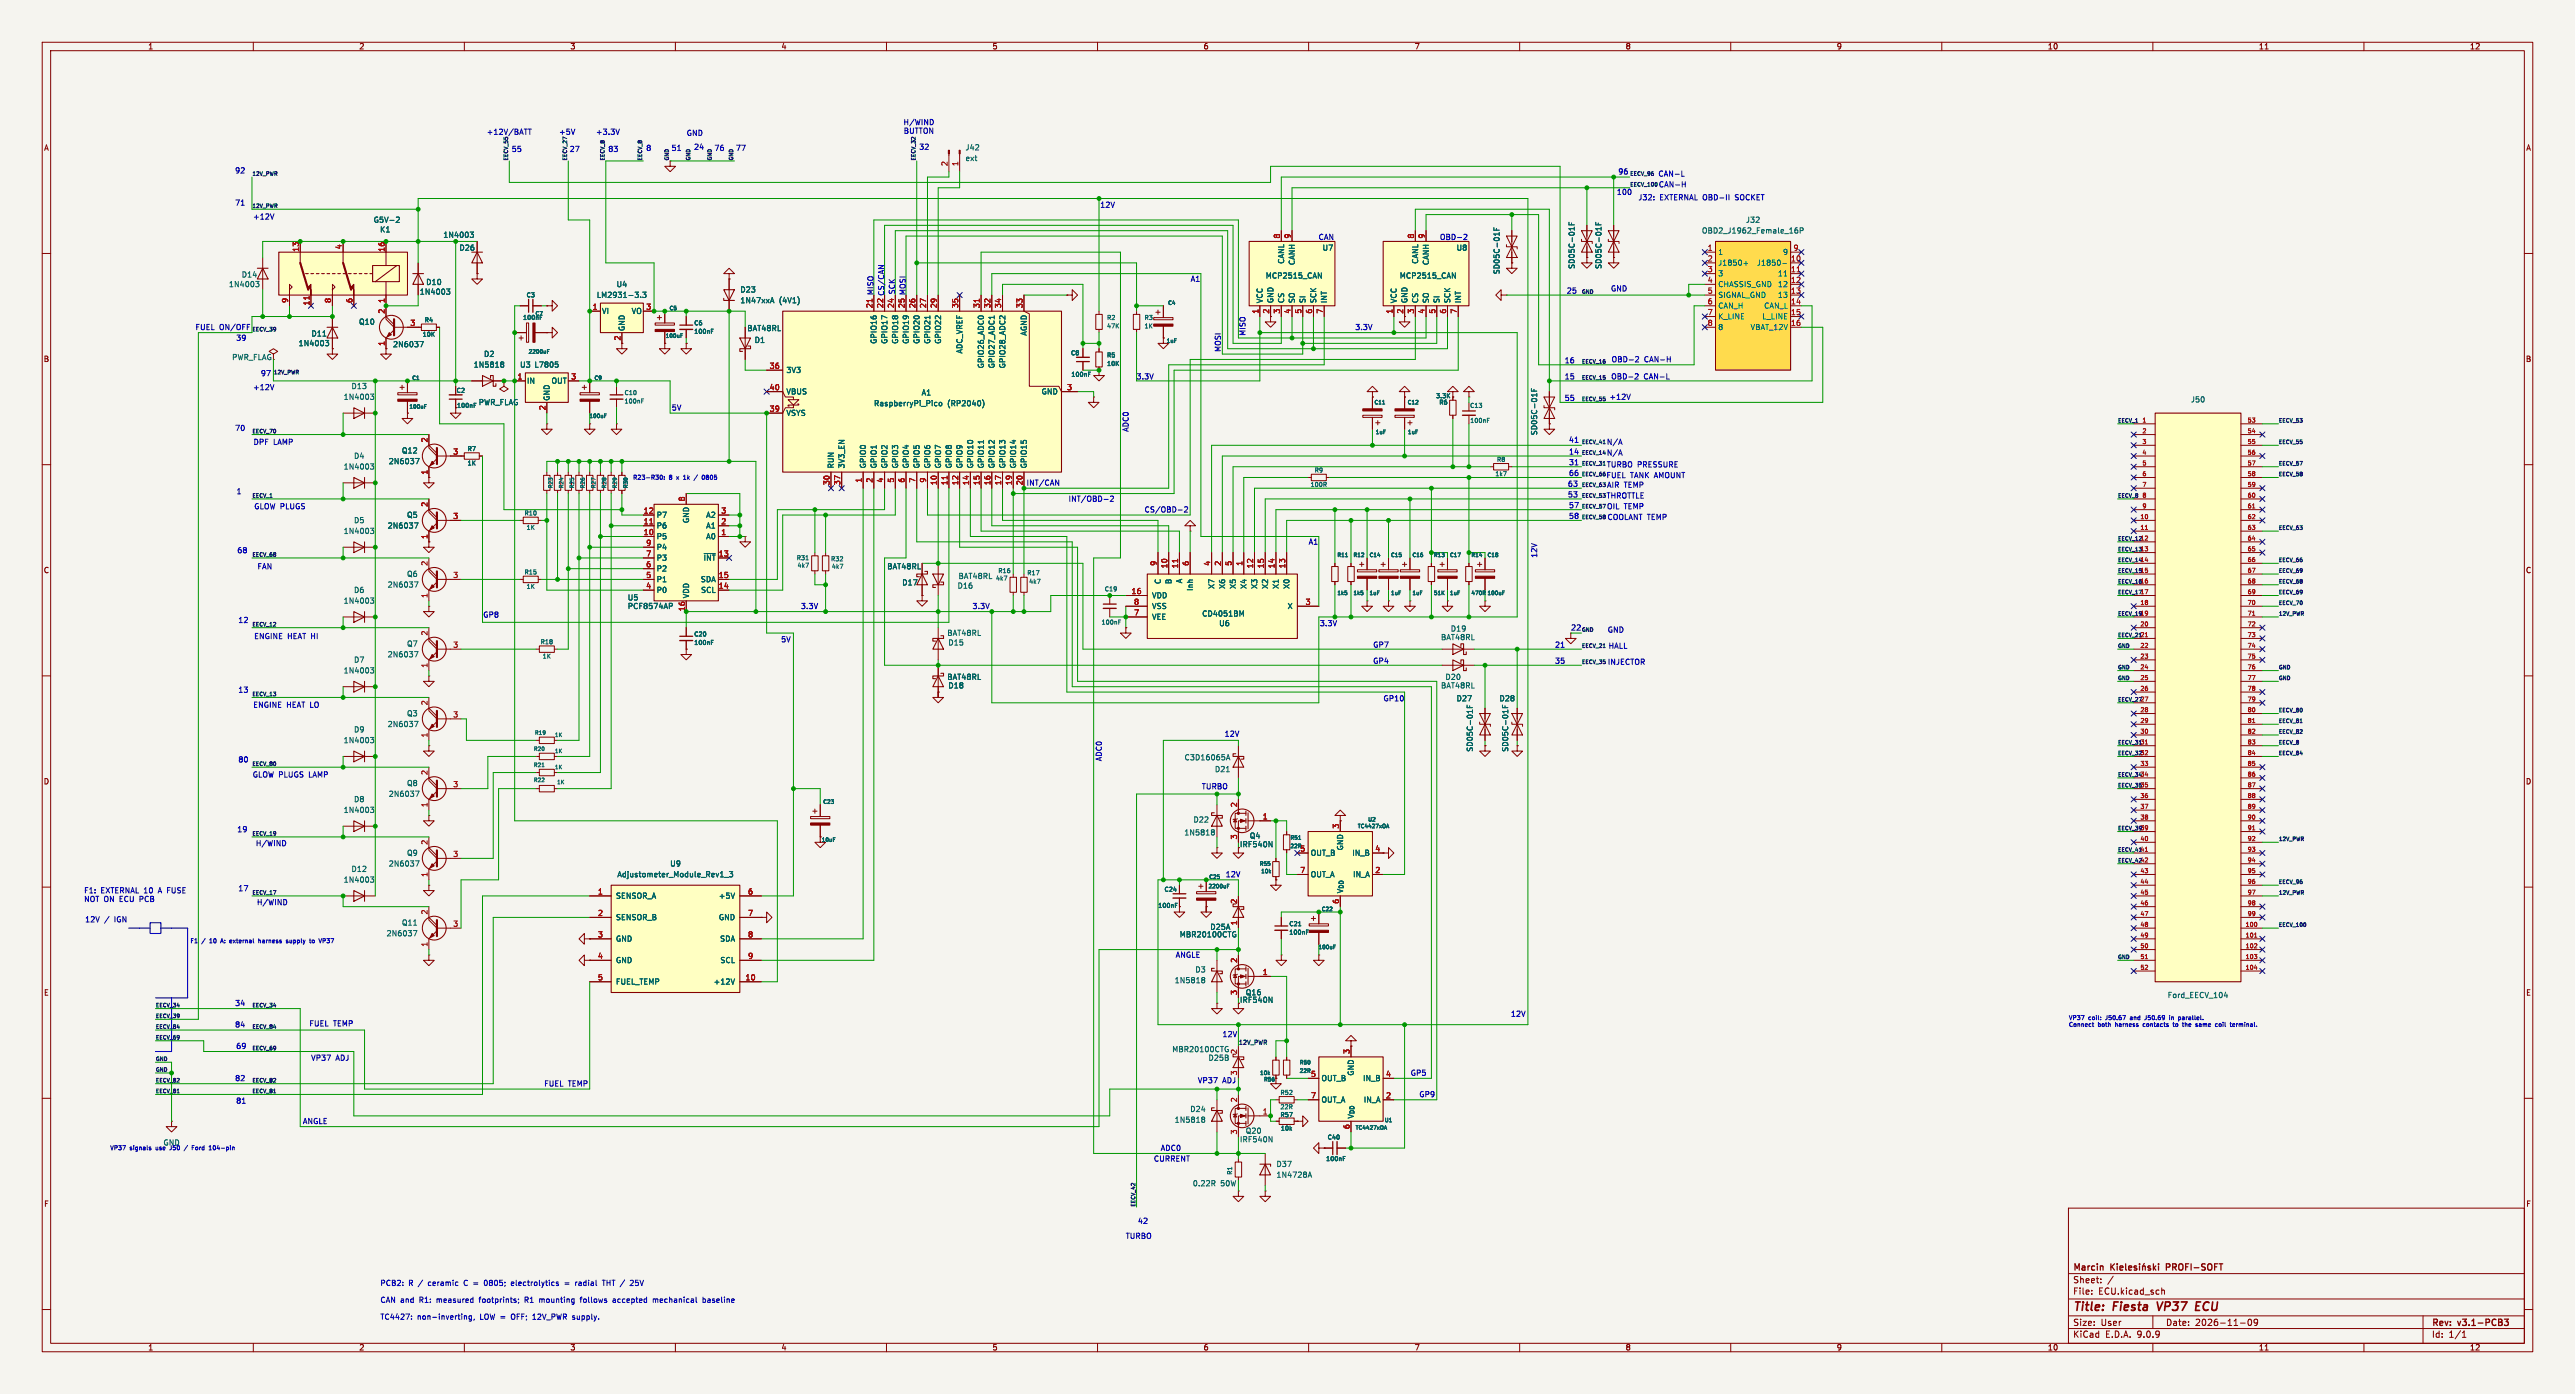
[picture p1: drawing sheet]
<svg xmlns="http://www.w3.org/2000/svg" width="610mm" height="330mm" viewBox="0 0 610 330" stroke-linecap="round" stroke-linejoin="round" font-family="sans-serif">
<defs><g id="words">
<g font-size="2.8" fill="#840000">
<text x="491" y="310.9">Title:</text>
<text x="500.7" y="310.9">Fiesta</text>
<text x="511.9" y="310.9">VP37</text>
<text x="521.8" y="310.9">ECU</text>
</g>
<g font-size="2.1" fill="#840000">
<text x="491" y="304">Sheet:</text>
<text x="491" y="301.2">Marcin</text>
<text x="513.8" y="301.2">PROFI-SOFT</text>
<text x="491" y="306.7">File:</text>
<text x="497.1" y="306.7">ECU.kicad_sch</text>
<text x="491" y="316.9">KiCad</text>
<text x="491" y="314.1">Size:</text>
<text x="497.7" y="314.1">User</text>
<text x="498.7" y="316.9">E.D.A.</text>
<text x="506.3" y="316.9">9.0.9</text>
<text x="513" y="314.1">Date:</text>
<text x="520" y="314.1">2026-11-09</text>
<text x="576" y="314.3">Rev:</text>
<text x="576" y="316.9">Id:</text>
<text x="580.1" y="316.9">1/1</text>
<text x="582.4" y="314.3">v3.1-PCB3</text>
</g>
<g font-size="1.8" fill="#840000">
<text x="35" y="11.9">1</text>
<text x="85" y="11.9">2</text>
<text x="135" y="11.9">3</text>
<text x="185" y="11.9">4</text>
<text x="235" y="11.9">5</text>
<text x="285" y="11.9">6</text>
<text x="335" y="11.9">7</text>
<text x="385" y="11.9">8</text>
<text x="435" y="11.9">9</text>
<text x="485" y="11.9">10</text>
<text x="535" y="11.9">11</text>
<text x="585" y="11.9">12</text>
<text x="10.3" y="35.9">A</text>
<text x="598.3" y="35.9">A</text>
<text x="300.7" y="74.4" transform="rotate(-90 300.7 74.4)">2</text>
<text x="147.1" y="80.7" transform="rotate(-90 147.1 80.7)">2</text>
<text x="10.3" y="85.9">B</text>
<text x="598.3" y="85.9">B</text>
<text x="10.3" y="135.9">C</text>
<text x="598.3" y="135.9">C</text>
<text x="10.3" y="185.9">D</text>
<text x="598.3" y="185.9">D</text>
<text x="10.3" y="235.9">E</text>
<text x="293.6" y="237.6">IRF540N</text>
<text x="598.3" y="235.9">E</text>
<text x="10.3" y="285.9">F</text>
<text x="598.3" y="285.9">F</text>
<text x="35" y="319.9">1</text>
<text x="85" y="319.9">2</text>
<text x="135" y="319.9">3</text>
<text x="185" y="319.9">4</text>
<text x="235" y="319.9">5</text>
<text x="285" y="319.9">6</text>
<text x="335" y="319.9">7</text>
<text x="385" y="319.9">8</text>
<text x="435" y="319.9">9</text>
<text x="485" y="319.9">10</text>
<text x="535" y="319.9">11</text>
<text x="585" y="319.9">12</text>
</g>
<g font-size="1.8" fill="#0000c2">
<text x="213.9" y="29.8">H/WIND</text>
<text x="115.2" y="32.1">+12V/BATT</text>
<text x="132.3" y="32.1">+5V</text>
<text x="141.1" y="32.1">+3.3V</text>
<text x="153" y="35.9">8</text>
<text x="159" y="35.9">51</text>
<text x="162.6" y="32.4">GND</text>
<text x="164.3" y="35.7">24</text>
<text x="169.1" y="35.9">76</text>
<text x="174.2" y="35.9">77</text>
<text x="214" y="31.9">BUTTON</text>
<text x="217.6" y="35.7">32</text>
<text x="55.6" y="41.3">92</text>
<text x="121.1" y="36.2">55</text>
<text x="134.8" y="36.2">27</text>
<text x="144" y="36.2">83</text>
<text x="383.2" y="41.5">96</text>
<text x="382.9" y="46.3">100</text>
<text x="388" y="47.6">J32:</text>
<text x="392.7" y="42">CAN-L</text>
<text x="392.8" y="44.6">CAN-H</text>
<text x="393.2" y="47.6">EXTERNAL OBD-II</text>
<text x="411.3" y="47.6">SOCKET</text>
<text x="55.6" y="48.9">71</text>
<text x="59.8" y="52.2">+12V</text>
<text x="260.5" y="49.4">12V</text>
<text x="312.3" y="57">CAN</text>
<text x="341" y="57">OBD-2</text>
<text x="212.2" y="69.8" transform="rotate(-90 212.2 69.8)">SCK</text>
<text x="282" y="66.9">A1</text>
<text x="371.1" y="69.7">25</text>
<text x="381.5" y="69.2">GND</text>
<text x="209.3" y="73.1" transform="rotate(-90 209.3 73.1)">22 CS/CAN</text>
<text x="214.4" y="73.1" transform="rotate(-90 214.4 73.1)">25 MOSI</text>
<text x="46.2" y="78.3">FUEL</text>
<text x="52" y="78.3">ON/OFF</text>
<text x="55.8" y="80.9">39</text>
<text x="289.4" y="83.4" transform="rotate(-90 289.4 83.4)">MOSI</text>
<text x="295.2" y="79.6" transform="rotate(-90 295.2 79.6)">MISO</text>
<text x="320.9" y="78.3">3.3V</text>
<text x="61.7" y="89.3">97</text>
<text x="370.5" y="86.2">16</text>
<text x="381.7" y="86">OBD-2</text>
<text x="389.5" y="86">CAN-H</text>
<text x="59.8" y="92.6">+12V</text>
<text x="269.1" y="90">3.3V</text>
<text x="370.5" y="95.1">55</text>
<text x="370.5" y="90">15</text>
<text x="381.2" y="94.9">+12V</text>
<text x="381.6" y="90">OBD-2</text>
<text x="389.4" y="90">CAN-L</text>
<text x="159" y="97.4">5V</text>
<text x="55.6" y="102.2">70</text>
<text x="60" y="105.5">DPF</text>
<text x="64.8" y="105.5">LAMP</text>
<text x="267.6" y="102.3" transform="rotate(-90 267.6 102.3)">ADC0</text>
<text x="371.6" y="107.8">14</text>
<text x="371.6" y="105">41</text>
<text x="380.5" y="105.5">N/A</text>
<text x="371.6" y="112.9">66</text>
<text x="371.6" y="110.3">31</text>
<text x="380.4" y="113.4">FUEL</text>
<text x="380.5" y="110.9">TURBO PRESSURE</text>
<text x="380.5" y="108.1">N/A</text>
<text x="386.2" y="113.4">TANK AMOUNT</text>
<text x="55.9" y="117.2">1</text>
<text x="243.1" y="115.2">INT/CAN</text>
<text x="253" y="119">INT/OBD-2</text>
<text x="371.3" y="115.4">63</text>
<text x="371.3" y="118">53</text>
<text x="380.5" y="118.2">THROTTLE</text>
<text x="380.6" y="115.7">AIR TEMP</text>
<text x="60.1" y="120.8">GLOW PLUGS</text>
<text x="271" y="121.5">CS/OBD-2</text>
<text x="371.6" y="123">58</text>
<text x="371.6" y="120.5">57</text>
<text x="380.6" y="120.8">OIL</text>
<text x="380.7" y="123.3">COOLANT TEMP</text>
<text x="384.7" y="120.8">TEMP</text>
<text x="56.1" y="131.2">68</text>
<text x="309.9" y="129.1">A1</text>
<text x="60.9" y="135">FAN</text>
<text x="364.3" y="132.2" transform="rotate(-90 364.3 132.2)">12V</text>
<text x="56.3" y="147.7">12</text>
<text x="114.4" y="146.4">GP8</text>
<text x="189.6" y="144.4">3.3V</text>
<text x="230.3" y="144.4">3.3V</text>
<text x="312.5" y="148.4">3.3V</text>
<text x="372.1" y="149.5">22</text>
<text x="380.7" y="150">GND</text>
<text x="60.1" y="151.5">ENGINE HEAT HI</text>
<text x="184.9" y="152.3">5V</text>
<text x="325.2" y="153.5">GP7</text>
<text x="368.3" y="153.5">21</text>
<text x="380.9" y="153.8">HALL</text>
<text x="325.2" y="157.3">GP4</text>
<text x="368.3" y="157.3">35</text>
<text x="380.8" y="157.6">INJECTOR</text>
<text x="56.3" y="164.2">13</text>
<text x="59.9" y="167.7">ENGINE HEAT LO</text>
<text x="327.6" y="166.2">GP10</text>
<text x="290" y="174.6">12V</text>
<text x="56.3" y="180.7">80</text>
<text x="59.8" y="184.3">GLOW PLUGS</text>
<text x="73.3" y="184.3">LAMP</text>
<text x="261.2" y="180.3" transform="rotate(-90 261.2 180.3)">ADC0</text>
<text x="284.6" y="187.1">TURBO</text>
<text x="56.1" y="197.2">19</text>
<text x="60.5" y="200.5">H/WIND</text>
<text x="290.2" y="207.9">12V</text>
<text x="19.8" y="211.7">F1:</text>
<text x="19.8" y="213.7">NOT ON ECU PCB</text>
<text x="23.9" y="211.7">EXTERNAL 10</text>
<text x="37.8" y="211.7">A FUSE</text>
<text x="56.3" y="211.2">17</text>
<text x="60.8" y="214.5">H/WIND</text>
<text x="20.1" y="218.5">12V</text>
<text x="24.7" y="218.5">/</text>
<text x="27.2" y="218.5">IGN</text>
<text x="278.4" y="226.9">ANGLE</text>
<text x="55.6" y="238.4">34</text>
<text x="55.6" y="243.4">84</text>
<text x="73.2" y="243.2">FUEL</text>
<text x="79" y="243.2">TEMP</text>
<text x="289.5" y="245.7">12V</text>
<text x="357.8" y="240.9">12V</text>
<text x="55.8" y="248.5">69</text>
<text x="73.6" y="251.3">VP37</text>
<text x="79.5" y="251.3">ADJ</text>
<text x="55.6" y="256.1">82</text>
<text x="128.8" y="257.4">FUEL</text>
<text x="134.6" y="257.4">TEMP</text>
<text x="283.7" y="256.6">VP37</text>
<text x="289.6" y="256.6">ADJ</text>
<text x="334.1" y="254.9">GP5</text>
<text x="55.8" y="261.5">81</text>
<text x="336.1" y="260">GP9</text>
<text x="71.6" y="266.3">ANGLE</text>
<text x="273.2" y="275.2">CURRENT</text>
<text x="274.8" y="272.7">ADC0</text>
<text x="266.6" y="293.5">TURBO</text>
<text x="269.5" y="289.9">42</text>
<text x="90" y="304.6">PCB2:</text>
<text x="96.8" y="304.6">R /</text>
<text x="101.7" y="304.6">ceramic</text>
<text x="110.4" y="304.6">C =</text>
<text x="115.6" y="304.6">0805;</text>
<text x="122.2" y="304.6">electrolytics</text>
<text x="135" y="304.6">=</text>
<text x="137.8" y="304.6">radial</text>
<text x="144.5" y="304.6">THT /</text>
<text x="151.4" y="304.6">25V</text>
<text x="90" y="308.6">CAN and</text>
<text x="99.5" y="308.6">R1:</text>
<text x="103.7" y="308.6">measured</text>
<text x="114" y="308.6">footprints;</text>
<text x="125" y="308.6">R1</text>
<text x="128.7" y="308.6">mounting</text>
<text x="138.6" y="308.6">follows</text>
<text x="146.5" y="308.6">accepted</text>
<text x="156.2" y="308.6">mechanical</text>
<text x="168.2" y="308.6">baseline</text>
<text x="90" y="312.6">TC4427:</text>
<text x="98.9" y="312.6">non-inverting,</text>
<text x="113.9" y="312.6">LOW =</text>
<text x="121.6" y="312.6">OFF;</text>
<text x="126.9" y="312.6">12V_PWR</text>
<text x="136.5" y="312.6">supply.</text>
</g>
<g font-size="1.8" fill="#006464">
<text x="228.6" y="35.8">J42</text>
<text x="228.6" y="38.3">ext</text>
<text x="88.4" y="52.9">G5V-2</text>
<text x="413.5" y="52.9">J32</text>
<text x="89.9" y="55.2">K1</text>
<text x="104.9" y="56.5">1N4003</text>
<text x="108.7" y="59.5">D26</text>
<text x="313.2" y="59.5">U7</text>
<text x="344.9" y="59.5">U8</text>
<text x="403.1" y="55.5">OBD2_J1962_Female_16P</text>
<text x="57.2" y="65.9">D14</text>
<text x="304.4" y="62.6" transform="rotate(-90 304.4 62.6)">CANL</text>
<text x="306.9" y="62.9" transform="rotate(-90 306.9 62.9)">CANH</text>
<text x="336.1" y="62.6" transform="rotate(-90 336.1 62.6)">CANL</text>
<text x="338.7" y="62.9" transform="rotate(-90 338.7 62.9)">CANH</text>
<text x="355.4" y="65.1" transform="rotate(-90 355.4 65.1)">SD05C-01F</text>
<text x="373.2" y="63.8" transform="rotate(-90 373.2 63.8)">SD05C-01F</text>
<text x="379.6" y="63.8" transform="rotate(-90 379.6 63.8)">SD05C-01F</text>
<text x="406.9" y="60.6">1</text>
<text x="406.9" y="63.1">J1850+</text>
<text x="406.9" y="65.6">3</text>
<text x="416.1" y="63.1">J1850-</text>
<text x="421" y="65.6">11</text>
<text x="422.3" y="60.6">9</text>
<text x="54.1" y="68.2">1N4003</text>
<text x="99.3" y="70">1N4003</text>
<text x="100.8" y="67.7">D10</text>
<text x="141.3" y="70.7">LM2931-3.3</text>
<text x="145.9" y="68.2">U4</text>
<text x="175.3" y="69.4">D23</text>
<text x="175.3" y="72">1N47xxA</text>
<text x="184.5" y="72">(4V1)</text>
<text x="299.3" y="71.9" transform="rotate(-90 299.3 71.9)">VCC</text>
<text x="299.7" y="66.1">MCP2515_CAN</text>
<text x="301.9" y="71.9" transform="rotate(-90 301.9 71.9)">GND</text>
<text x="304.4" y="71.9" transform="rotate(-90 304.4 71.9)">CS</text>
<text x="306.9" y="71.9" transform="rotate(-90 306.9 71.9)">SO</text>
<text x="309.5" y="71.9" transform="rotate(-90 309.5 71.9)">SI</text>
<text x="312" y="71.9" transform="rotate(-90 312 71.9)">SCK</text>
<text x="314.6" y="71.9" transform="rotate(-90 314.6 71.9)">INT</text>
<text x="331.1" y="71.9" transform="rotate(-90 331.1 71.9)">VCC</text>
<text x="331.5" y="66.1">MCP2515_CAN</text>
<text x="333.6" y="71.9" transform="rotate(-90 333.6 71.9)">GND</text>
<text x="336.1" y="71.9" transform="rotate(-90 336.1 71.9)">CS</text>
<text x="338.7" y="71.9" transform="rotate(-90 338.7 71.9)">SO</text>
<text x="341.2" y="71.9" transform="rotate(-90 341.2 71.9)">SI</text>
<text x="343.8" y="71.9" transform="rotate(-90 343.8 71.9)">SCK</text>
<text x="346.3" y="71.9" transform="rotate(-90 346.3 71.9)">INT</text>
<text x="406.9" y="68.2">CHASSIS_GND</text>
<text x="406.9" y="70.7">SIGNAL_GND</text>
<text x="421" y="68.2">12</text>
<text x="421" y="70.7">13</text>
<text x="84.9" y="77.1">Q10</text>
<text x="142.5" y="74.5">VI</text>
<text x="149.5" y="74.5">VO</text>
<text x="406.9" y="73.3">CAN_H</text>
<text x="406.9" y="75.8">K_LINE</text>
<text x="417.4" y="75.8">L_LINE</text>
<text x="417.8" y="73.3">CAN_L</text>
<text x="70.6" y="82.1">1N4003</text>
<text x="73.7" y="79.9">D11</text>
<text x="93" y="82.4">2N6037</text>
<text x="148.2" y="78.5" transform="rotate(-90 148.2 78.5)">GND</text>
<text x="176.9" y="78.6">BAT48RL</text>
<text x="178.7" y="81.4">D1</text>
<text x="207.9" y="81.5" transform="rotate(-90 207.9 81.5)">GPIO16</text>
<text x="210.4" y="81.5" transform="rotate(-90 210.4 81.5)">GPIO17</text>
<text x="213" y="81.5" transform="rotate(-90 213 81.5)">GPIO18</text>
<text x="215.5" y="81.5" transform="rotate(-90 215.5 81.5)">GPIO19</text>
<text x="218" y="81.5" transform="rotate(-90 218 81.5)">GPIO20</text>
<text x="220.6" y="81.5" transform="rotate(-90 220.6 81.5)">GPIO21</text>
<text x="223.1" y="81.5" transform="rotate(-90 223.1 81.5)">GPIO22</text>
<text x="228.2" y="83.8" transform="rotate(-90 228.2 83.8)">ADC_VREF</text>
<text x="243.4" y="79.6" transform="rotate(-90 243.4 79.6)">AGND</text>
<text x="406.9" y="78.3">8</text>
<text x="414.6" y="78.3">VBAT_12V</text>
<text x="54.9" y="85.4">PWR_FLAG</text>
<text x="112.1" y="87.2">1N5818</text>
<text x="114.5" y="84.7">D2</text>
<text x="123.1" y="87.2">U3 L7805</text>
<text x="186.2" y="88.5">3V3</text>
<text x="233.3" y="87.3" transform="rotate(-90 233.3 87.3)">GPIO26_ADC0</text>
<text x="235.8" y="87.3" transform="rotate(-90 235.8 87.3)">GPIO27_ADC1</text>
<text x="238.4" y="87.3" transform="rotate(-90 238.4 87.3)">GPIO28_ADC2</text>
<text x="81.3" y="94.8">1N4003</text>
<text x="83.1" y="92.3">D13</text>
<text x="124.7" y="91">IN</text>
<text x="130.4" y="95" transform="rotate(-90 130.4 95)">GND</text>
<text x="130.5" y="91">OUT</text>
<text x="186.2" y="93.6">VBUS</text>
<text x="218.2" y="93.8">A1</text>
<text x="246.6" y="93.6">GND</text>
<text x="518.9" y="95.5">J50</text>
<text x="113.3" y="96.1">PWR_FLAG</text>
<text x="186.2" y="98.7">VSYS</text>
<text x="206.9" y="96.4">RaspberryPi_Pico</text>
<text x="224.4" y="96.4">(RP2040)</text>
<text x="95.1" y="107.5">Q12</text>
<text x="364.3" y="103.2" transform="rotate(-90 364.3 103.2)">SD05C-01F</text>
<text x="81.3" y="111.4">1N4003</text>
<text x="83.7" y="108.8">D4</text>
<text x="92" y="110.1">2N6037</text>
<text x="197.7" y="111" transform="rotate(-90 197.7 111)">RUN</text>
<text x="200.3" y="111" transform="rotate(-90 200.3 111)">3V3_EN</text>
<text x="205.3" y="111" transform="rotate(-90 205.3 111)">GPIO0</text>
<text x="207.9" y="111" transform="rotate(-90 207.9 111)">GPIO1</text>
<text x="210.4" y="111" transform="rotate(-90 210.4 111)">GPIO2</text>
<text x="213" y="111" transform="rotate(-90 213 111)">GPIO3</text>
<text x="215.5" y="111" transform="rotate(-90 215.5 111)">GPIO4</text>
<text x="218" y="111" transform="rotate(-90 218 111)">GPIO5</text>
<text x="220.6" y="111" transform="rotate(-90 220.6 111)">GPIO6</text>
<text x="223.1" y="111" transform="rotate(-90 223.1 111)">GPIO7</text>
<text x="225.7" y="111" transform="rotate(-90 225.7 111)">GPIO8</text>
<text x="228.2" y="111" transform="rotate(-90 228.2 111)">GPIO9</text>
<text x="230.7" y="111" transform="rotate(-90 230.7 111)">GPIO10</text>
<text x="233.3" y="111" transform="rotate(-90 233.3 111)">GPIO11</text>
<text x="235.8" y="111" transform="rotate(-90 235.8 111)">GPIO12</text>
<text x="238.4" y="111" transform="rotate(-90 238.4 111)">GPIO13</text>
<text x="240.9" y="111" transform="rotate(-90 240.9 111)">GPIO14</text>
<text x="243.4" y="111" transform="rotate(-90 243.4 111)">GPIO15</text>
<text x="83.7" y="124.1">D5</text>
<text x="91.7" y="125.3">2N6037</text>
<text x="96.3" y="122.8">Q5</text>
<text x="155.4" y="125.3">P6</text>
<text x="155.4" y="122.8">P7</text>
<text x="163.4" y="124" transform="rotate(-90 163.4 124)">GND</text>
<text x="167.2" y="125.3">A1</text>
<text x="167.2" y="122.8">A2</text>
<text x="81.3" y="126.6">1N4003</text>
<text x="155.4" y="130.4">P4</text>
<text x="155.4" y="127.9">P5</text>
<text x="167.2" y="127.9">A0</text>
<text x="96.3" y="136.8">Q6</text>
<text x="155.4" y="135.5">P2</text>
<text x="155.4" y="132.9">P3</text>
<text x="166.6" y="132.9">~{INT}</text>
<text x="210.1" y="135">BAT48RL</text>
<text x="226.9" y="137.3">BAT48RL</text>
<text x="81.3" y="143.1">1N4003</text>
<text x="83.7" y="140.6">D6</text>
<text x="91.7" y="139.3">2N6037</text>
<text x="148.6" y="142.3">U5</text>
<text x="155.4" y="140.6">P0</text>
<text x="155.4" y="138">P1</text>
<text x="163.4" y="141.7" transform="rotate(-90 163.4 141.7)">VDD</text>
<text x="165.9" y="138">SDA</text>
<text x="166" y="140.6">SCL</text>
<text x="213.6" y="138.8">D17</text>
<text x="226.7" y="139.6">D16</text>
<text x="272.8" y="141.8">VDD</text>
<text x="275.2" y="138.4" transform="rotate(-90 275.2 138.4)">C</text>
<text x="277.7" y="138.4" transform="rotate(-90 277.7 138.4)">B</text>
<text x="280.3" y="138.2" transform="rotate(-90 280.3 138.2)">A</text>
<text x="282.8" y="140" transform="rotate(-90 282.8 140)">Inh</text>
<text x="287.9" y="139.5" transform="rotate(-90 287.9 139.5)">X7</text>
<text x="290.4" y="139.5" transform="rotate(-90 290.4 139.5)">X6</text>
<text x="293" y="139.5" transform="rotate(-90 293 139.5)">X5</text>
<text x="295.5" y="139.5" transform="rotate(-90 295.5 139.5)">X4</text>
<text x="298" y="139.5" transform="rotate(-90 298 139.5)">X3</text>
<text x="300.6" y="139.5" transform="rotate(-90 300.6 139.5)">X2</text>
<text x="303.1" y="139.5" transform="rotate(-90 303.1 139.5)">X1</text>
<text x="305.7" y="139.5" transform="rotate(-90 305.7 139.5)">X0</text>
<text x="148.6" y="144.4">PCF8574AP</text>
<text x="272.8" y="144.4">VSS</text>
<text x="272.8" y="146.9">VEE</text>
<text x="284.7" y="146.2">CD4051BM</text>
<text x="288.7" y="148.4">U6</text>
<text x="304.9" y="144.4">X</text>
<text x="343.6" y="149.7">D19</text>
<text x="91.7" y="155.8">2N6037</text>
<text x="96.3" y="153.3">Q7</text>
<text x="224.3" y="150.7">BAT48RL</text>
<text x="224.5" y="153">D15</text>
<text x="341.2" y="151.7">BAT48RL</text>
<text x="81.3" y="159.6">1N4003</text>
<text x="83.7" y="157.1">D7</text>
<text x="224.3" y="161.1">BAT48RL</text>
<text x="342.3" y="161.1">D20</text>
<text x="224.5" y="163.2">D18</text>
<text x="341.2" y="163.2">BAT48RL</text>
<text x="344.9" y="166.2">D27</text>
<text x="355.1" y="166.2">D28</text>
<text x="83.7" y="173.6">D9</text>
<text x="91.7" y="172.3">2N6037</text>
<text x="96.3" y="169.8">Q3</text>
<text x="81.3" y="176.1">1N4003</text>
<text x="349.1" y="178.1" transform="rotate(-90 349.1 178.1)">SD05C-01F</text>
<text x="357.5" y="178.1" transform="rotate(-90 357.5 178.1)">SD05C-01F</text>
<text x="280.5" y="180.2">C3D16065A</text>
<text x="287.7" y="183">D21</text>
<text x="83.7" y="190.1">D8</text>
<text x="92" y="188.8">2N6037</text>
<text x="96.3" y="186.3">Q8</text>
<text x="81.3" y="192.6">1N4003</text>
<text x="280.4" y="198">1N5818</text>
<text x="282.6" y="194.9">D22</text>
<text x="96.3" y="202.8">Q9</text>
<text x="293.6" y="200.8">IRF540N</text>
<text x="296" y="198.7">Q4</text>
<text x="310.4" y="202.8">OUT_B</text>
<text x="318.4" y="201.4" transform="rotate(-90 318.4 201.4)">GND</text>
<text x="320.2" y="202.8">IN_B</text>
<text x="81.3" y="209.1">1N4003</text>
<text x="83.1" y="206.6">D12</text>
<text x="92" y="205.3">2N6037</text>
<text x="146.1" y="207.9">Adjustometer_Module_Rev1_3</text>
<text x="158.6" y="205.3">U9</text>
<text x="310.4" y="207.9">OUT_A</text>
<text x="320.4" y="207.9">IN_A</text>
<text x="145.8" y="213">SENSOR_A</text>
<text x="170.2" y="213">+5V</text>
<text x="318.4" y="211.6" transform="rotate(-90 318.4 211.6)">V_{DD}</text>
<text x="91.5" y="221.8">2N6037</text>
<text x="95.1" y="219.3">Q11</text>
<text x="145.8" y="218">SENSOR_B</text>
<text x="170.2" y="218">GND</text>
<text x="286.6" y="220.3">D25A</text>
<text x="145.8" y="223.1">GND</text>
<text x="170.5" y="223.1">SDA</text>
<text x="279.4" y="222.1">MBR20100CTG</text>
<text x="145.8" y="228.2">GND</text>
<text x="145.8" y="233.3">FUEL_TEMP</text>
<text x="169" y="233.3">+12V</text>
<text x="170.5" y="228.2">SCL</text>
<text x="278.2" y="233">1N5818</text>
<text x="283.1" y="230.4">D3</text>
<text x="295" y="235.8">Q16</text>
<text x="513.4" y="236.5">Ford_EECV_104</text>
<text x="277.6" y="249.3">MBR20100CTG</text>
<text x="286.2" y="251.3">D25B</text>
<text x="310.4" y="255">5</text>
<text x="312.9" y="256.1">OUT_B</text>
<text x="320.9" y="254.8" transform="rotate(-90 320.9 254.8)">GND</text>
<text x="322.8" y="256.1">IN_B</text>
<text x="281.8" y="263.4">D24</text>
<text x="312.9" y="261.2">OUT_A</text>
<text x="323" y="261.2">IN_A</text>
<text x="278.2" y="266">1N5818</text>
<text x="295" y="268.6">Q20</text>
<text x="320.9" y="264.9" transform="rotate(-90 320.9 264.9)">V_{DD}</text>
<text x="38.6" y="271.4">GND</text>
<text x="293.6" y="270.6">IRF540N</text>
<text x="282.5" y="281">0.22R</text>
<text x="289.1" y="281">50W</text>
<text x="302.3" y="276.5">D37</text>
<text x="302.3" y="279">1N4728A</text>
</g>
<g font-size="1.8" fill="#a90000">
<text x="224.5" y="39.4" transform="rotate(-90 224.5 39.4)">2</text>
<text x="227.1" y="39.4" transform="rotate(-90 227.1 39.4)">1</text>
<text x="70.9" y="59.7" transform="rotate(-90 70.9 59.7)">13</text>
<text x="81" y="59.1" transform="rotate(-90 81 59.1)">4</text>
<text x="91.2" y="59.7" transform="rotate(-90 91.2 59.7)">16</text>
<text x="303.3" y="56.6" transform="rotate(-90 303.3 56.6)">8</text>
<text x="305.8" y="56.6" transform="rotate(-90 305.8 56.6)">9</text>
<text x="335" y="56.6" transform="rotate(-90 335 56.6)">8</text>
<text x="337.6" y="56.6" transform="rotate(-90 337.6 56.6)">9</text>
<text x="404.4" y="59.4">1</text>
<text x="424.7" y="59.4">9</text>
<text x="404.4" y="62">2</text>
<text x="404.4" y="64.5">3</text>
<text x="424.1" y="62">10</text>
<text x="424.1" y="64.5">11</text>
<text x="68.3" y="71.8" transform="rotate(-90 68.3 71.8)">9</text>
<text x="78.5" y="71.8" transform="rotate(-90 78.5 71.8)">8</text>
<text x="83.6" y="71.8" transform="rotate(-90 83.6 71.8)">6</text>
<text x="91.2" y="71.8" transform="rotate(-90 91.2 71.8)">1</text>
<text x="404.4" y="67.1">4</text>
<text x="404.4" y="69.6">5</text>
<text x="424.1" y="67.1">12</text>
<text x="424.1" y="69.6">13</text>
<text x="73.4" y="72.4" transform="rotate(-90 73.4 72.4)">11</text>
<text x="91.2" y="74.4" transform="rotate(-90 91.2 74.4)">2</text>
<text x="97.1" y="77.2">3</text>
<text x="140.3" y="73.4">1</text>
<text x="153" y="73.4">3</text>
<text x="206.8" y="73.1" transform="rotate(-90 206.8 73.1)">21 MISO</text>
<text x="206.8" y="73.1" transform="rotate(-90 206.8 73.1)">21</text>
<text x="209.3" y="73.1" transform="rotate(-90 209.3 73.1)">22</text>
<text x="211.8" y="73.1" transform="rotate(-90 211.8 73.1)">24</text>
<text x="214.4" y="73.1" transform="rotate(-90 214.4 73.1)">25</text>
<text x="216.9" y="73.1" transform="rotate(-90 216.9 73.1)">26</text>
<text x="219.5" y="73.1" transform="rotate(-90 219.5 73.1)">27</text>
<text x="222" y="73.1" transform="rotate(-90 222 73.1)">29</text>
<text x="227.1" y="73.1" transform="rotate(-90 227.1 73.1)">35</text>
<text x="232.2" y="73.1" transform="rotate(-90 232.2 73.1)">31</text>
<text x="234.7" y="73.1" transform="rotate(-90 234.7 73.1)">32</text>
<text x="237.2" y="73.1" transform="rotate(-90 237.2 73.1)">34</text>
<text x="242.3" y="73.1" transform="rotate(-90 242.3 73.1)">33</text>
<text x="298.2" y="74.4" transform="rotate(-90 298.2 74.4)">1</text>
<text x="303.3" y="74.4" transform="rotate(-90 303.3 74.4)">3</text>
<text x="305.8" y="74.4" transform="rotate(-90 305.8 74.4)">4</text>
<text x="308.4" y="74.4" transform="rotate(-90 308.4 74.4)">5</text>
<text x="310.9" y="74.4" transform="rotate(-90 310.9 74.4)">6</text>
<text x="313.4" y="74.4" transform="rotate(-90 313.4 74.4)">7</text>
<text x="329.9" y="74.4" transform="rotate(-90 329.9 74.4)">1</text>
<text x="332.5" y="74.4" transform="rotate(-90 332.5 74.4)">2</text>
<text x="335" y="74.4" transform="rotate(-90 335 74.4)">3</text>
<text x="337.6" y="74.4" transform="rotate(-90 337.6 74.4)">4</text>
<text x="340.1" y="74.4" transform="rotate(-90 340.1 74.4)">5</text>
<text x="342.6" y="74.4" transform="rotate(-90 342.6 74.4)">6</text>
<text x="345.2" y="74.4" transform="rotate(-90 345.2 74.4)">7</text>
<text x="404.4" y="72.1">6</text>
<text x="404.4" y="74.7">7</text>
<text x="404.4" y="77.2">8</text>
<text x="424.1" y="72.1">14</text>
<text x="424.1" y="74.7">15</text>
<text x="424.1" y="77.2">16</text>
<text x="91.2" y="82" transform="rotate(-90 91.2 82)">1</text>
<text x="122.5" y="89.9">1</text>
<text x="135.2" y="89.9">3</text>
<text x="182.2" y="87.4">36</text>
<text x="182.2" y="92.5">40</text>
<text x="252.7" y="92.5">3</text>
<text x="129.3" y="97.2" transform="rotate(-90 129.3 97.2)">2</text>
<text x="182.2" y="97.5">39</text>
<text x="101.3" y="104.8" transform="rotate(-90 101.3 104.8)">2</text>
<text x="107.2" y="107.7">3</text>
<text x="101.3" y="112.5" transform="rotate(-90 101.3 112.5)">1</text>
<text x="162.3" y="118.8" transform="rotate(-90 162.3 118.8)">8</text>
<text x="196.6" y="115" transform="rotate(-90 196.6 115)">30</text>
<text x="199.1" y="115" transform="rotate(-90 199.1 115)">37</text>
<text x="204.2" y="114.4" transform="rotate(-90 204.2 114.4)">1</text>
<text x="206.8" y="114.4" transform="rotate(-90 206.8 114.4)">2</text>
<text x="209.3" y="114.4" transform="rotate(-90 209.3 114.4)">4</text>
<text x="211.8" y="114.4" transform="rotate(-90 211.8 114.4)">5</text>
<text x="214.4" y="114.4" transform="rotate(-90 214.4 114.4)">6</text>
<text x="216.9" y="114.4" transform="rotate(-90 216.9 114.4)">7</text>
<text x="219.5" y="114.4" transform="rotate(-90 219.5 114.4)">9</text>
<text x="222" y="115" transform="rotate(-90 222 115)">10</text>
<text x="224.5" y="115" transform="rotate(-90 224.5 115)">11</text>
<text x="227.1" y="115" transform="rotate(-90 227.1 115)">12</text>
<text x="229.6" y="115" transform="rotate(-90 229.6 115)">14</text>
<text x="232.2" y="115" transform="rotate(-90 232.2 115)">15</text>
<text x="234.7" y="115" transform="rotate(-90 234.7 115)">16</text>
<text x="237.2" y="115" transform="rotate(-90 237.2 115)">17</text>
<text x="239.8" y="115" transform="rotate(-90 239.8 115)">19</text>
<text x="242.3" y="115" transform="rotate(-90 242.3 115)">20</text>
<text x="101.3" y="120.1" transform="rotate(-90 101.3 120.1)">2</text>
<text x="107.2" y="122.9">3</text>
<text x="152.4" y="124.2">11</text>
<text x="152.4" y="121.7">12</text>
<text x="170.7" y="124.2">2</text>
<text x="170.7" y="121.7">3</text>
<text x="101.3" y="127.7" transform="rotate(-90 101.3 127.7)">1</text>
<text x="152.4" y="126.7">10</text>
<text x="153" y="131.8">7</text>
<text x="153" y="129.3">9</text>
<text x="170.1" y="131.8">13</text>
<text x="170.7" y="126.7">1</text>
<text x="101.3" y="134.1" transform="rotate(-90 101.3 134.1)">2</text>
<text x="107.2" y="136.9">3</text>
<text x="153" y="136.9">5</text>
<text x="153" y="134.4">6</text>
<text x="170.1" y="136.9">15</text>
<text x="274.1" y="134.1" transform="rotate(-90 274.1 134.1)">9</text>
<text x="276.6" y="134.7" transform="rotate(-90 276.6 134.7)">10</text>
<text x="279.1" y="134.7" transform="rotate(-90 279.1 134.7)">11</text>
<text x="281.7" y="134.1" transform="rotate(-90 281.7 134.1)">6</text>
<text x="286.8" y="134.1" transform="rotate(-90 286.8 134.1)">4</text>
<text x="289.3" y="134.1" transform="rotate(-90 289.3 134.1)">2</text>
<text x="291.8" y="134.1" transform="rotate(-90 291.8 134.1)">5</text>
<text x="294.4" y="134.1" transform="rotate(-90 294.4 134.1)">1</text>
<text x="296.9" y="134.7" transform="rotate(-90 296.9 134.7)">12</text>
<text x="299.5" y="134.7" transform="rotate(-90 299.5 134.7)">15</text>
<text x="302" y="134.7" transform="rotate(-90 302 134.7)">14</text>
<text x="304.5" y="134.7" transform="rotate(-90 304.5 134.7)">13</text>
<text x="101.3" y="141.7" transform="rotate(-90 101.3 141.7)">1</text>
<text x="153" y="139.4">4</text>
<text x="170.1" y="139.4">14</text>
<text x="267.9" y="140.7">16</text>
<text x="268.5" y="143.3">8</text>
<text x="309.2" y="143.3">3</text>
<text x="162.3" y="144.8" transform="rotate(-90 162.3 144.8)">16</text>
<text x="268.5" y="145.8">7</text>
<text x="101.3" y="150.6" transform="rotate(-90 101.3 150.6)">2</text>
<text x="107.2" y="153.4">3</text>
<text x="101.3" y="158.2" transform="rotate(-90 101.3 158.2)">1</text>
<text x="101.3" y="167.1" transform="rotate(-90 101.3 167.1)">2</text>
<text x="107.2" y="169.9">3</text>
<text x="101.3" y="174.7" transform="rotate(-90 101.3 174.7)">1</text>
<text x="101.3" y="183.6" transform="rotate(-90 101.3 183.6)">2</text>
<text x="101.3" y="191.2" transform="rotate(-90 101.3 191.2)">1</text>
<text x="107.2" y="186.4">3</text>
<text x="293.1" y="191.2" transform="rotate(-90 293.1 191.2)">2</text>
<text x="299" y="194.1">1</text>
<text x="317.2" y="196.3" transform="rotate(-90 317.2 196.3)">3</text>
<text x="101.3" y="200.1" transform="rotate(-90 101.3 200.1)">2</text>
<text x="107.2" y="202.9">3</text>
<text x="293.1" y="198.8" transform="rotate(-90 293.1 198.8)">3</text>
<text x="307.9" y="201.7">5</text>
<text x="325.7" y="201.7">4</text>
<text x="101.3" y="207.7" transform="rotate(-90 101.3 207.7)">1</text>
<text x="307.9" y="206.8">7</text>
<text x="325.7" y="206.8">2</text>
<text x="141.5" y="211.8">1</text>
<text x="177.1" y="211.8">6</text>
<text x="293.1" y="214.1" transform="rotate(-90 293.1 214.1)">2</text>
<text x="317.2" y="214.1" transform="rotate(-90 317.2 214.1)">6</text>
<text x="101.3" y="216.6" transform="rotate(-90 101.3 216.6)">2</text>
<text x="107.2" y="219.5">3</text>
<text x="141.5" y="216.9">2</text>
<text x="141.5" y="222">3</text>
<text x="177.1" y="216.9">7</text>
<text x="177.1" y="222">8</text>
<text x="293.1" y="219.1" transform="rotate(-90 293.1 219.1)">1</text>
<text x="101.3" y="224.2" transform="rotate(-90 101.3 224.2)">1</text>
<text x="141.5" y="227.1">4</text>
<text x="177.1" y="227.1">9</text>
<text x="141.5" y="232.2">5</text>
<text x="176.5" y="232.2">10</text>
<text x="293.1" y="228" transform="rotate(-90 293.1 228)">2</text>
<text x="299" y="230.9">1</text>
<text x="293.1" y="235.7" transform="rotate(-90 293.1 235.7)">3</text>
<text x="293.1" y="249.6" transform="rotate(-90 293.1 249.6)">2</text>
<text x="319.8" y="249.6" transform="rotate(-90 319.8 249.6)">3</text>
<text x="293.1" y="254.7" transform="rotate(-90 293.1 254.7)">3</text>
<text x="328.2" y="255">4</text>
<text x="293.1" y="261.1" transform="rotate(-90 293.1 261.1)">2</text>
<text x="299" y="263.9">1</text>
<text x="310.4" y="260.1">7</text>
<text x="328.2" y="260.1">2</text>
<text x="293.1" y="268.7" transform="rotate(-90 293.1 268.7)">3</text>
<text x="319.8" y="267.4" transform="rotate(-90 319.8 267.4)">6</text>
</g>
<g font-size="1.4" fill="#006464">
<text x="124.6" y="70.6">C3</text>
<text x="100.5" y="76.5">R4</text>
<text x="123.8" y="75.9">100nF</text>
<text x="164.3" y="77.2">C6</text>
<text x="262.1" y="75.9">R2</text>
<text x="262.1" y="77.9">47K</text>
<text x="271" y="75.9">R3</text>
<text x="271" y="77.9">1K</text>
<text x="100" y="79.9">10K</text>
<text x="164.3" y="79.2">100nF</text>
<text x="253.6" y="84.3">C8</text>
<text x="253.7" y="89.4">100nF</text>
<text x="262.1" y="84.8">R5</text>
<text x="262.1" y="86.8">10K</text>
<text x="108" y="93.2">C2</text>
<text x="147.8" y="95.7">100nF</text>
<text x="147.8" y="93.7">C10</text>
<text x="340.1" y="94.5">3.3K</text>
<text x="340.8" y="96">R6</text>
<text x="108.1" y="96.8">100nF</text>
<text x="348.1" y="96.8">C13</text>
<text x="348.2" y="100.3">100nF</text>
<text x="110.6" y="107">R7</text>
<text x="110.6" y="110.4">1K</text>
<text x="311.3" y="112.1">R9</text>
<text x="354.1" y="112.9">1k7</text>
<text x="354.5" y="109.5">R8</text>
<text x="310.3" y="115.5">100R</text>
<text x="124.1" y="122.2">R10</text>
<text x="124.6" y="125.6">1K</text>
<text x="124.1" y="136.2">R15</text>
<text x="188.6" y="132.8">R31</text>
<text x="188.8" y="134.6">4k7</text>
<text x="196.7" y="133.1">R32</text>
<text x="196.9" y="134.9">4k7</text>
<text x="235.8" y="137.6">4k7</text>
<text x="236.4" y="135.9">R16</text>
<text x="243.2" y="136.4">R17</text>
<text x="124.6" y="139.6">1K</text>
<text x="243.7" y="138.4">4k7</text>
<text x="261.6" y="140.2">C19</text>
<text x="260.8" y="148.1">100nF</text>
<text x="127.9" y="152.7">R18</text>
<text x="164.3" y="152.9">100nF</text>
<text x="164.3" y="150.9">C20</text>
<text x="128.4" y="156.1">1K</text>
<text x="274.2" y="215.1">100nF</text>
<text x="275.7" y="211.3">C24</text>
<text x="305.3" y="221.4">100nF</text>
<text x="305.3" y="219.4">C21</text>
<text x="303.2" y="259.4">R52</text>
<text x="303.2" y="262.8">22R</text>
<text x="303.2" y="264.6">R57</text>
<text x="303.3" y="267.9">10k</text>
<text x="314.4" y="270">C40</text>
<text x="314" y="275.1">100nF</text>
<text x="292.1" y="278.2" transform="rotate(-90 292.1 278.2)">R1</text>
</g>
<g font-size="1.4" fill="#a90000">
<text x="507.4" y="100.1">1</text>
<text x="532.3" y="100.1">53</text>
<text x="507.4" y="102.6">2</text>
<text x="507.4" y="105.2">3</text>
<text x="507.4" y="107.7">4</text>
<text x="532.3" y="102.6">54</text>
<text x="532.3" y="105.2">55</text>
<text x="532.3" y="107.7">56</text>
<text x="507.4" y="110.2">5</text>
<text x="507.4" y="112.8">6</text>
<text x="532.3" y="110.2">57</text>
<text x="532.3" y="112.8">58</text>
<text x="507.4" y="115.3">7</text>
<text x="507.4" y="117.9">8</text>
<text x="532.3" y="115.3">59</text>
<text x="532.3" y="117.9">60</text>
<text x="506.9" y="122.9">10</text>
<text x="506.9" y="125.5">11</text>
<text x="507.4" y="120.4">9</text>
<text x="532.3" y="120.4">61</text>
<text x="532.3" y="122.9">62</text>
<text x="532.3" y="125.5">63</text>
<text x="532.3" y="128">64</text>
<text x="532.3" y="130.6">65</text>
<text x="532.3" y="133.1">66</text>
<text x="532.3" y="135.6">67</text>
<text x="506.9" y="143.3">18</text>
<text x="532.3" y="138.2">68</text>
<text x="532.3" y="140.7">69</text>
<text x="532.3" y="143.3">70</text>
<text x="506.9" y="148.3">20</text>
<text x="532.3" y="145.8">71</text>
<text x="532.3" y="148.3">72</text>
<text x="506.9" y="153.4">22</text>
<text x="506.9" y="156">23</text>
<text x="532.3" y="150.9">73</text>
<text x="532.3" y="153.4">74</text>
<text x="532.3" y="156">75</text>
<text x="506.9" y="158.5">24</text>
<text x="506.9" y="161">25</text>
<text x="532.3" y="158.5">76</text>
<text x="532.3" y="161">77</text>
<text x="506.9" y="163.6">26</text>
<text x="532.3" y="163.6">78</text>
<text x="532.3" y="166.1">79</text>
<text x="506.9" y="168.7">28</text>
<text x="506.9" y="171.2">29</text>
<text x="506.9" y="173.7">30</text>
<text x="532.3" y="168.7">80</text>
<text x="532.3" y="171.2">81</text>
<text x="532.3" y="173.7">82</text>
<text x="532.3" y="176.3">83</text>
<text x="532.3" y="178.8">84</text>
<text x="506.9" y="181.4">33</text>
<text x="532.3" y="181.4">85</text>
<text x="532.3" y="183.9">86</text>
<text x="506.9" y="189">36</text>
<text x="506.9" y="191.5">37</text>
<text x="532.3" y="186.4">87</text>
<text x="532.3" y="189">88</text>
<text x="532.3" y="191.5">89</text>
<text x="506.9" y="194.1">38</text>
<text x="532.3" y="194.1">90</text>
<text x="532.3" y="196.6">91</text>
<text x="506.9" y="199.1">40</text>
<text x="532.3" y="199.1">92</text>
<text x="532.3" y="201.7">93</text>
<text x="506.9" y="206.8">43</text>
<text x="506.9" y="209.3">44</text>
<text x="532.3" y="204.2">94</text>
<text x="532.3" y="206.8">95</text>
<text x="532.3" y="209.3">96</text>
<text x="506.9" y="211.8">45</text>
<text x="506.9" y="214.4">46</text>
<text x="532.3" y="211.8">97</text>
<text x="532.3" y="214.4">98</text>
<text x="506.9" y="216.9">47</text>
<text x="506.9" y="219.5">48</text>
<text x="506.9" y="222">49</text>
<text x="531.8" y="219.5">100</text>
<text x="531.8" y="222">101</text>
<text x="532.3" y="216.9">99</text>
<text x="506.9" y="224.5">50</text>
<text x="506.9" y="227.1">51</text>
<text x="531.8" y="224.5">102</text>
<text x="531.8" y="227.1">103</text>
<text x="506.9" y="229.6">52</text>
<text x="531.8" y="229.6">104</text>
</g>
<g font-size="1.4" fill="#0000c2">
<text x="149.9" y="113.8">R23-R30:</text>
<text x="158.5" y="113.8">8</text>
<text x="160.5" y="113.8">x</text>
<text x="162.4" y="113.8">1k</text>
<text x="167.3" y="113.8">0805</text>
<text x="45" y="223.5">F1</text>
<text x="47.8" y="223.5">/</text>
<text x="49.9" y="223.5">10</text>
<text x="52.8" y="223.5">A:</text>
<text x="55.2" y="223.5">external</text>
<text x="62.2" y="223.5">harness</text>
<text x="69.1" y="223.5">supply</text>
<text x="74.9" y="223.5">to</text>
<text x="77.4" y="223.5">VP37</text>
<text x="490" y="241.7">VP37</text>
<text x="490" y="243.3">Connect</text>
<text x="494.8" y="241.7">coil:</text>
<text x="497" y="243.3">both</text>
<text x="499" y="241.7">J50.67</text>
<text x="501.3" y="243.3">harness</text>
<text x="505.1" y="241.7">and</text>
<text x="508.2" y="243.3">contacts</text>
<text x="508.8" y="241.7">J50.69</text>
<text x="514.9" y="241.7">in</text>
<text x="515.6" y="243.3">to</text>
<text x="517.3" y="241.7">parallel.</text>
<text x="518" y="243.3">the</text>
<text x="521.4" y="243.3">same</text>
<text x="526.3" y="243.3">coil</text>
<text x="530.1" y="243.3">terminal.</text>
<text x="26" y="272.5">VP37</text>
<text x="30.8" y="272.5">signals</text>
<text x="37.1" y="272.5">use</text>
<text x="40.7" y="272.5">J50</text>
<text x="46.5" y="272.5">Ford</text>
<text x="50.8" y="272.5">104-pin</text>
</g>
<text font-size="1.4" fill="#0f0f0f" x="293.4" y="247.4">12V_PWR</text>
<g font-size="1.3" fill="#0f0f0f">
<text x="59.7" y="41.7">12V_PWR</text>
<text x="120.4" y="38.1" transform="rotate(-90 120.4 38.1)">EECV_55</text>
<text x="134.4" y="38.1" transform="rotate(-90 134.4 38.1)">EECV_27</text>
<text x="143.3" y="38.1" transform="rotate(-90 143.3 38.1)">EECV_8</text>
<text x="152.2" y="38.1" transform="rotate(-90 152.2 38.1)">EECV_8</text>
<text x="158.5" y="38.1" transform="rotate(-90 158.5 38.1)">GND</text>
<text x="163.6" y="38.1" transform="rotate(-90 163.6 38.1)">GND</text>
<text x="168.7" y="38.1" transform="rotate(-90 168.7 38.1)">GND</text>
<text x="173.7" y="38.1" transform="rotate(-90 173.7 38.1)">GND</text>
<text x="216.9" y="38.1" transform="rotate(-90 216.9 38.1)">EECV_32</text>
<text x="386.1" y="41.7">EECV_96</text>
<text x="386.1" y="44.2">EECV_100</text>
<text x="59.7" y="49.3">12V_PWR</text>
<text x="374.6" y="69.6">GND</text>
<text x="59.7" y="78.5">EECV_39</text>
<text x="64.8" y="88.7">12V_PWR</text>
<text x="374.6" y="89.9">EECV_15</text>
<text x="374.6" y="86.1">EECV_16</text>
<text x="374.6" y="95">EECV_55</text>
<text x="501.6" y="100.1">EECV_1</text>
<text x="539.8" y="100.1">EECV_53</text>
<text x="59.7" y="102.6">EECV_70</text>
<text x="374.6" y="105.2">EECV_41</text>
<text x="374.6" y="107.7">EECV_14</text>
<text x="539.8" y="105.2">EECV_55</text>
<text x="374.6" y="112.8">EECV_66</text>
<text x="374.6" y="110.2">EECV_31</text>
<text x="539.8" y="112.8">EECV_58</text>
<text x="539.8" y="110.2">EECV_57</text>
<text x="59.7" y="117.9">EECV_1</text>
<text x="374.6" y="115.3">EECV_63</text>
<text x="374.6" y="117.9">EECV_53</text>
<text x="501.6" y="117.9">EECV_8</text>
<text x="374.6" y="120.4">EECV_57</text>
<text x="374.6" y="122.9">EECV_58</text>
<text x="539.8" y="125.5">EECV_63</text>
<text x="59.7" y="131.8">EECV_68</text>
<text x="501.6" y="130.6">EECV_1313</text>
<text x="501.6" y="128">EECV_1212</text>
<text x="501.6" y="133.1">EECV_1414</text>
<text x="501.6" y="135.6">EECV_1515</text>
<text x="539.8" y="135.6">EECV_69</text>
<text x="539.8" y="133.1">EECV_66</text>
<text x="501.6" y="138.2">EECV_1616</text>
<text x="501.6" y="140.7">EECV_1717</text>
<text x="539.8" y="143.3">EECV_70</text>
<text x="539.8" y="138.2">EECV_68</text>
<text x="539.8" y="140.7">EECV_69</text>
<text x="59.7" y="148.3">EECV_12</text>
<text x="374.6" y="149.6">GND</text>
<text x="501.6" y="145.8">EECV_1919</text>
<text x="539.8" y="145.8">12V_PWR</text>
<text x="374.6" y="153.4">EECV_21</text>
<text x="501.6" y="153.4">GND</text>
<text x="501.6" y="150.9">EECV_2121</text>
<text x="374.6" y="157.2">EECV_35</text>
<text x="501.6" y="161">GND</text>
<text x="501.6" y="158.5">GND</text>
<text x="539.8" y="161">GND</text>
<text x="539.8" y="158.5">GND</text>
<text x="59.7" y="164.9">EECV_13</text>
<text x="501.6" y="166.1">EECV_2727</text>
<text x="539.8" y="171.2">EECV_81</text>
<text x="539.8" y="173.7">EECV_82</text>
<text x="539.8" y="168.7">EECV_80</text>
<text x="501.6" y="178.8">EECV_3232</text>
<text x="501.6" y="176.3">EECV_3131</text>
<text x="539.8" y="178.8">EECV_84</text>
<text x="539.8" y="176.3">EECV_8</text>
<text x="59.7" y="181.4">EECV_80</text>
<text x="501.6" y="183.9">EECV_3434</text>
<text x="501.6" y="186.4">EECV_3535</text>
<text x="59.7" y="197.9">EECV_19</text>
<text x="501.6" y="196.6">EECV_3939</text>
<text x="501.6" y="201.7">EECV_4141</text>
<text x="539.8" y="199.1">12V_PWR</text>
<text x="501.6" y="204.2">EECV_4242</text>
<text x="539.8" y="209.3">EECV_96</text>
<text x="59.7" y="211.8">EECV_17</text>
<text x="539.8" y="211.8">12V_PWR</text>
<text x="539.8" y="219.5">EECV_100</text>
<text x="501.6" y="227.1">GND</text>
<text x="36.8" y="238.5">EECV_34</text>
<text x="59.7" y="238.5">EECV_34</text>
<text x="36.8" y="241.1">EECV_39</text>
<text x="36.8" y="243.6">EECV_84</text>
<text x="59.7" y="243.6">EECV_84</text>
<text x="36.8" y="251.2">GND</text>
<text x="36.8" y="246.1">EECV_69</text>
<text x="59.7" y="248.7">EECV_69</text>
<text x="36.8" y="256.3">EECV_82</text>
<text x="36.8" y="253.8">GND</text>
<text x="59.7" y="256.3">EECV_82</text>
<text x="36.8" y="258.8">EECV_81</text>
<text x="59.7" y="258.8">EECV_81</text>
<text x="269" y="285.8" transform="rotate(-90 269 285.8)">EECV_42</text>
</g>
<g font-size="1.3" fill="#006464">
<text x="126.7" y="74.9">C7</text>
<text x="158.5" y="73.7">C5</text>
<text x="276.6" y="72.4">C4</text>
<text x="125.1" y="83.9">2200uF</text>
<text x="157.5" y="80.2">100uF</text>
<text x="276.2" y="81.4">1uF</text>
<text x="97.5" y="90.2">C1</text>
<text x="140.7" y="90.2">C9</text>
<text x="325.5" y="95.9">C11</text>
<text x="333.3" y="95.9">C12</text>
<text x="96.8" y="96.9">100uF</text>
<text x="139.5" y="99.2">100uF</text>
<text x="325.8" y="103">1uF</text>
<text x="333.4" y="103">1uF</text>
<text x="131.1" y="115.7" transform="rotate(-90 131.1 115.7)">R23</text>
<text x="133.7" y="115.7" transform="rotate(-90 133.7 115.7)">R24</text>
<text x="136.2" y="115.7" transform="rotate(-90 136.2 115.7)">R25</text>
<text x="138.7" y="115.7" transform="rotate(-90 138.7 115.7)">R26</text>
<text x="141.3" y="115.7" transform="rotate(-90 141.3 115.7)">R27</text>
<text x="143.8" y="115.7" transform="rotate(-90 143.8 115.7)">R28</text>
<text x="146.4" y="115.7" transform="rotate(-90 146.4 115.7)">R29</text>
<text x="148.9" y="115.7" transform="rotate(-90 148.9 115.7)">R30</text>
<text x="316.7" y="132.1">R11</text>
<text x="320.5" y="132.1">R12</text>
<text x="324.3" y="132.1">C14</text>
<text x="329.4" y="132.1">C15</text>
<text x="334.5" y="132.1">C16</text>
<text x="339.5" y="132.1">R13</text>
<text x="343.3" y="132.1">C17</text>
<text x="348.4" y="132.1">R14</text>
<text x="352.2" y="132.1">C18</text>
<text x="316.7" y="141.1">1k5</text>
<text x="320.5" y="141.1">1k5</text>
<text x="324.3" y="141.1">1uF</text>
<text x="329.4" y="141.1">1uF</text>
<text x="334.5" y="141.1">1uF</text>
<text x="339.5" y="141.1">51K</text>
<text x="343.3" y="141.1">1uF</text>
<text x="348.4" y="141.1">470R</text>
<text x="352.2" y="141.1">100uF</text>
<text x="126.3" y="178">R20</text>
<text x="126.6" y="174.2">R19</text>
<text x="131.3" y="178.5">1K</text>
<text x="131.3" y="174.7">1K</text>
<text x="126.3" y="185.3">R22</text>
<text x="126.3" y="181.8">R21</text>
<text x="131.3" y="182.3">1K</text>
<text x="131.8" y="185.8">1K</text>
<text x="194.9" y="190.5">C23</text>
<text x="321.5" y="196.3">TC4427xOA</text>
<text x="324" y="194.7">U2</text>
<text x="194.5" y="199.5">10uF</text>
<text x="305.6" y="199">R51</text>
<text x="305.6" y="201">22R</text>
<text x="286.3" y="208.3">C25</text>
<text x="298.3" y="205.2">R55</text>
<text x="298.6" y="206.9">10k</text>
<text x="286.2" y="210.5">2200uF</text>
<text x="313" y="215.9">C22</text>
<text x="312.2" y="224.9">100uF</text>
<text x="298.4" y="254.7">10k</text>
<text x="299.3" y="256.2">R56</text>
<text x="307.8" y="252.2">R50</text>
<text x="307.8" y="254.2">22R</text>
<text x="321" y="267.6">TC4427xOA</text>
<text x="327.9" y="265.9">U1</text>
</g>
</g></defs>
<path d="M0 0h610v330h-610z" fill="#f5f4ef" stroke="#f5f4ef" stroke-width=".24"/>
<g fill="none" stroke="#840000" stroke-width=".24">
<path d="M10 10h590v310h-590zM12 12h586v306h-586zM60 10v2M110 10v2M160 10v2M210 10v2M260 10v2M310 10v2M360 10v2M410 10v2M460 10v2M510 10v2"/>
<path d="M536.6 11.6h.7M560 10v2M10 60h2M121.9 78.7h2.8M123.2 72.4h2M123.4 79.5v1M124.7 76.5h.5v4.5h-.5zM126.2 72.4h2.1M126.7 78.7h2.8M129.5 72.4h1.3v-1.3l1.3 1.3-1.3 1.3v-1.3M129.5 72.4h.1M598 60h2"/>
<path d="M122.9 80h1.1M322.8 98.3h4.6v.5h-4.6zM325.1 92.7h-1.3l1.3-1.3 1.3 1.3h-1.3v1.3M325.1 94h.1M325.1 94v2.8M325.1 98.8v2.8M326.4 99.6v1M330.5 98.3h4.5v.5h-4.5zM332.7 92.7h-1.2l1.2-1.3 1.3 1.3h-1.3v1.3M332.7 94h.1M332.7 94v2.8M332.7 98.8v2.8"/>
<path d="M334 99.6v1M343.4 94.7h1.5v3.6h-1.5zM344.2 92.7h-1.3l1.3-1.3 1.2 1.3h-1.2v1.3M344.2 94h.1M344.2 94v.7M344.2 98.3v.8M348 92.7h-1.3l1.3-1.3 1.2 1.3h-1.2v1.3M348 94h.1M348 95.3v2M348 98.3v2M365.8 96v.5h2.5v.5M365.8 94h2.5l-1.3 2.5z"/>
<path d="M367 96.5l1.3 2.6h-2.5zM367 92.7v7.6M10 110h2M309.9 113h.7M310.6 112.3h3.6v1.5h-3.6zM314.2 113h.8M325.9 100.1h1M333.5 100.1h1M353.1 110.5h.7M353.8 109.7h3.6v1.6h-3.6zM357.4 110.5h.7M367 100.3v1.3h-1.2l1.2 1.3 1.3-1.3h-1.3"/>
<path d="M367 100.3h.1M598 110h2M281.9 124.5h1.3l-1.3-1.3-1.2 1.3h1.2v1.2M281.9 125.7h.1M262.9 141v2M262.9 144v2.1M372.1 149.9v1.2h-1.3l1.3 1.3 1.3-1.3h-1.3M10 160h2M598 160h2M10 210h2M598 210h2M10 260h2"/>
<path d="M598 260h2M490 286h108v32h-108zM10 310h2M60 318v2M110 318v2M160 318v2M210 318v2M260 318v2M310 318v2M360 318v2M410 318v2M460 318v2"/>
<path d="M490 314.5h108M490 311.5h108M490 307.5h108M490 301.5h108M495.5 306.2v.2M495.5 305.5v.1M497.7 303.5v.2M497.7 302.8v.1M500.6 302.1l-1.3 1.9M510 311.5v3M510 318v2M512.1 304.9v1.5"/>
<path d="M512.1 305.5h.6v.9M530.7 313.2h1.2M532.7 312.4l.2-.1a.8 .8 0 0 1 .5 .7 .8 .8 0 0 1-.5 .8l-.4-.6zM534.8 312.9l-.3 .3-.4-.1-.1-.2v-.5l.5-.1 .3 .3-.1 .8-.2 .3-.4 .1M536.6 319.6h.7M560 318v2M574 311.5v6.5M583.3 316.6h.9M583.3 315.5l.4-.4v1.5M598 310h2"/>
</g>
<g fill="none" stroke="#840000" stroke-width=".3">
<path d="M125.2 70.9v3M346.5 97.3h3M261.4 143h3M500.1 299.2v1.5M500.3 299.8l.6 .9M500.9 299.2l-.8 .8M501.6 299.2v.1M501.6 299.7v1M503.6 299.2v1.3l.2 .2M506.1 299.8l-.3-.1-.2 .2v.2l.5 .2v.3h-.5M506.8 299.2v.1M506.8 299.7v1"/>
<path d="M507.6 299.8h.5l.1 .9M507.6 299.7v1M508 299.1l-.2 .2M509.4 299.8l-.3-.1-.3 .2 .1 .2 .5 .2v.3h-.6M510.1 299.2v1.5M510.7 299.7l-.6 .6M511.3 299.2v.1M511.3 299.7v1M513.2 300h.6M513.8 299.2h-.6v1.5M502.2 300.2l.7-.2-.1-.2-.4-.1-.2 .2 .1 .7h.5M504.3 300.2l.7-.2-.1-.2-.4-.1-.2 .2v.7h.6"/>
<path d="M510.3 300.1l.4 .6M593.3 312.3h.9l-.5 .6 .4 .1v.6l-.2 .2-.6-.1"/>
</g>
<path d="M511 308.2l.4 2M520.2 309.2h.7M521.3 308.2h-.9l-.3 2h1" fill="none" stroke="#840000" stroke-width=".4"/>
<path d="M126.2 70.9v3M346.5 98.3h3M261.4 144h3" fill="none" stroke="#840000" stroke-width=".33"/>
<g fill="none" stroke="#006464" stroke-width=".24">
<path d="M129.7 83.2h.3M129.7 82.8h.4M327.5 95.7h.5M352.3 99.5h.4M352.3 99h.5M362.8 92v.6h1.3M363.4 92.2v.4M364.1 93.1v.8M313.8 114.7l.4 .5M314.1 114.3v.3M356.2 111.6h.6l-.4 1.1M265 147.3h.3"/>
<path d="M265 146.8h.5"/>
</g>
<g fill="#840000" stroke="#840000" stroke-width=".24">
<path d="M330.5 96.8h4.5v.5h-4.5z"/>
<path d="M126.2 76.5h.5v4.5h-.5z"/>
<path d="M322.8 96.8h4.6v.5h-4.6z"/>
</g>
<path d="M271.8 135.9h35.5v15.2h-35.5z" fill="#ffffc2"/>
<path d="M61 63.5h2.5M62.2 63.5l1.3 2.5h-2.5zM271.8 135.9h35.5v15.2h-35.5zM292.7 249.6h-.6v.6h2.5v.6h-.6M293.4 250.2l1.2 2.5h-2.5z" fill="none" stroke="#840000" stroke-width=".25"/>
<g fill="none" stroke="#840000" stroke-width=".24">
<path d="M158.7 38.1v1.3h1.3l-1.3 1.2-1.2-1.2h1.2M224.8 36.4v4.2M227.3 36.4v4.2M62.2 61v7.6M172.7 64.8h1.3l-1.3-1.3-1.3 1.3h1.3v1.2M172.7 66h.1M259.6 74.4h1.5v3.6h-1.5zM260.3 73.7v.7M260.3 78v.7M268.5 74.4h1.5v3.6h-1.5zM269.2 73.7v.7M269.2 78v.7"/>
<path d="M256.5 82.6v2M256.5 85.6v2M259.6 83.3h1.5v3.6h-1.5zM260.3 87.6v1.3h1.3l-1.3 1.3-1.2-1.3h1.2M260.3 87.6h.1M260.3 82.6v.7M260.3 86.9v.7M274.3 130.8v5.1M276.9 130.8v5.1M279.4 130.8v5.1M281.9 130.8v5.1M287 130.8v5.1"/>
<path d="M289.6 130.8v5.1M292.1 130.8v5.1M294.6 130.8v5.1M297.2 130.8v5.1M299.7 130.8v5.1M302.3 130.8v5.1M304.8 130.8v5.1M266.7 148.6v1.3h1.3l-1.3 1.2-1.3-1.2h1.3M266.7 148.6h.1M266.7 141h5.1M266.7 143.5h5.1M266.7 146.1h5.1"/>
<path d="M307.3 143.5h5.1M304 197.6h1.6v3.6h-1.6zM304.8 196.9v.7M303.5 217.2v2M304.8 201.2v.7M310.1 218.7h4.6v.5h-4.6zM310.6 217.4h1.1M311.1 216.9v1M312.4 215.9v2.8M303.5 220.2v2.1M312.4 220.7v2.8M293.4 247.7v7.6"/>
</g>
<path d="M279 132.4v.7" fill="none" stroke="#a90000" stroke-width=".24"/>
<path d="M60.6 66.6h.7l-.4 .5 .4 .1v.5l-.2 .2h-.4M257.9 88.6h.3M257.9 88.1h.4M294.1 145.5l.5-.9v1.3M307.6 198.7h.5M307.6 219.2h.6M309.5 220.6h.3M309.5 220.2h.5M315.9 224.2h.3M315.9 223.7h.5M290.6 247.7l.3 .1M290.7 248.5h.3v.4l-.4 .1" fill="none" stroke="#006464" stroke-width=".24"/>
<path d="M255 85.6h3.1M302 219.2h3.1" fill="none" stroke="#840000" stroke-width=".3"/>
<path d="M255 84.6h3.1M302 220.2h3.1" fill="none" stroke="#840000" stroke-width=".33"/>
<g fill="#840000" stroke="#840000" stroke-width=".24">
<path d="M310.1 220.2h4.6v.5h-4.6z"/>
<path d="M227.2 35.6h.3v.8h-.3z"/>
<path d="M224.7 35.6h.2v.8h-.2z"/>
</g>
<path d="M66 59.7h30.5v10.2h-30.5z" fill="#ffffc2"/>
<g fill="none" stroke="#840000" stroke-width=".25">
<path d="M66 59.7h30.5v10.2h-30.5zM72.4 64.8h.6M73.7 64.8h.6M74.9 64.8h.7M76.2 64.8h.6M77.5 64.8h.6M77.5 77.5h2.5M78.7 77.5l1.3 2.5h-2.5zM78.7 64.8h.7M80 64.8h.6M81.3 64.8h.6M82.5 64.8h.7"/>
<path d="M83.8 64.8h.7M85.1 64.8h.6M86.4 64.8h.6M87.6 64.8h.7M88.3 62.9h6.3v3.8h-6.3zM94 62.9l-5.1 3.8M171.4 70.6v.5h2.6M171.4 68.6h2.6l-1.3 2.5z"/>
<circle cx="92.7" cy="77.5" r="2.82"/>
</g>
<g fill="none" stroke="#840000" stroke-width=".24">
<path d="M71.1 57.2v5M81.3 57.2v5M91.4 57.2v5.7M68.6 68.6l.6-.7-.6-.6v5.1M73.7 69.9v2.5M78.7 68.6l.7-.7-.7-.6v5.1M78.7 74.9v7.7M83.8 69.9v2.5M91.4 74.9v.7l1.9 1.9h5.8M91.4 66.7v8.2M91.4 74.9l1.9 1.9M93.3 78.1l-1.9 1.9v2.6"/>
<path d="M155.2 76.5h4.6v.5h-4.6zM155.7 75.2h1M156.2 74.7v1M157.5 73.7v2.8M157.5 78.5v2.8M162.6 74.9v2.1M162.6 78v2M172.7 66v7.7M252.7 69.9h1.3v-1.3l1.3 1.3-1.3 1.2v-1.2M252.7 69.9h.1M64.8 83.8l1-.6-1-.6-1 .6 1 .6v1.3"/>
</g>
<g fill="#840000" stroke="#840000" stroke-width=".24">
<path d="M83.2 67.9l.6-.6v2.6v-1.3z"/>
<path d="M73 67.9l.7-.6v2.6v-1.3z"/>
<path d="M92.2 78.7l.5 .6-1 .5z"/>
<path d="M155.2 78h4.6v.5h-4.6z"/>
</g>
<path d="M71.1 62.2l1.9 6.4M81.3 62.2l1.9 6.4M93.3 75.6v3.8" fill="none" stroke="#840000" stroke-width=".51"/>
<path d="M73.2 70.2v.7" fill="none" stroke="#a90000" stroke-width=".24"/>
<path d="M93.9 51.4h.5l.2 .3-.8 1h.8M76.5 79.6h.7M161.3 79.4h.3M161.3 79h.4M168.5 78.4h.4M168.5 77.9h.5M182.6 71.3h.6M182.9 70.4l.5 1.3M77.1 80.6h.8l-.5 .5 .4 .1 .1 .4-.3 .3h-.3M99.4 80.8h.9l-.6 1.3" fill="none" stroke="#006464" stroke-width=".24"/>
<path d="M161 77h3.1" fill="none" stroke="#840000" stroke-width=".3"/>
<path d="M161 78h3.1" fill="none" stroke="#840000" stroke-width=".33"/>
<path d="M142.2 71.8h10.2v6.9h-10.2z" fill="#ffffc2"/>
<path d="M142.2 71.8h10.2v6.9h-10.2zM175.3 80h2.5l-1.3 2.6zM177.2 81.9h.6v.7h-2.5v.6h.6" fill="none" stroke="#840000" stroke-width=".25"/>
<path d="M139.7 73.7h2.5M147.3 78.7v2.6M152.4 73.7h2.5M176.5 77.5v7.6M192.3 131.6h1.5v3.5h-1.5zM193 130.8v.8M193 135.1v.8M194.8 131.6h1.5v3.5h-1.5zM195.6 130.8v.8M195.6 135.1v.8" fill="none" stroke="#840000" stroke-width=".24"/>
<path d="M151.8 70.3v.1M152.2 69.2h.8l-.4 .4 .4 .2v.5l-.2 .1-.6-.1M190.9 133.3h.6l-.4 1M190.9 132.5h.6M199.7 133.6l-.5 1" fill="none" stroke="#006464" stroke-width=".24"/>
<path d="M185.4 73.7h66.1v38.1h-66.1z" fill="#ffffc2"/>
<path d="M97.8 64.8h2.5M99.1 64.8l1.2 2.5h-2.5zM185.4 73.7h66.1v38.1h-66.1z" fill="none" stroke="#840000" stroke-width=".25"/>
<g fill="none" stroke="#840000" stroke-width=".24">
<path d="M99.1 77.5h.7M99.1 62.2v7.7M99.8 76.7h3.6v1.5h-3.6zM103.4 77.5h.7M113 64.8v1.2h1.3l-1.3 1.3-1.2-1.3h1.2M113 64.8h.1M129.5 78.7h1.3v-1.2l1.3 1.2-1.3 1.3v-1.3M129.5 78.7h.1M207 69.9v3.8M209.5 69.9v3.8M212.1 69.9v3.8M214.6 69.9v3.8"/>
<path d="M217.2 69.9v3.8M219.7 69.9v3.8M222.2 69.9v3.8M227.3 69.9v3.8M232.4 69.9v3.8M234.9 69.9v3.8M237.5 69.9v3.8M242.6 69.9v3.8l1.2 .6v17.1h7l.7 1.3h3.8M181.6 92.7h3.8l.7 1.3h1.9v.6M181.6 87.6h3.8M186.7 94.6h2.5l-1.2 1.3zM188 95.9v.6h-1.9l-.7 1.3h-3.8"/>
<path d="M189 95.6h.2v.3h-2.5v.2h.2M196.8 111.8v3.8M199.4 111.8v3.8M204.5 111.8v3.8M207 111.8v3.8M209.5 111.8v3.8M212.1 111.8v3.8M214.6 111.8v3.8M217.2 111.8v3.8M219.7 111.8v3.8M222.2 111.8v3.8M224.8 111.8v3.8"/>
<path d="M227.3 111.8v3.8M229.9 111.8v3.8M232.4 111.8v3.8M234.9 111.8v3.8M237.5 111.8v3.8M240 111.8v3.8M242.6 111.8v3.8"/>
</g>
<path d="M232 70.8v.7M224.4 112.7v.7" fill="none" stroke="#a90000" stroke-width=".24"/>
<path d="M105.8 68.4h.8l-.5 .5 .4 .1 .1 .4-.3 .3h-.3M220.3 74.8v.7M235.5 74.8v.7M221.6 95.2l.4 .1M222 96l-.4 .1M222.5 95.4l.2-.2 .4 .2-.1 .6h-.5zM232.7 94.6a1.46 1.46 0 0 1 0 2M233 104.2v.8" fill="none" stroke="#006464" stroke-width=".24"/>
<path d="M144.8 209.6h30.5v25.4h-30.5z" fill="#ffffc2"/>
<path d="M144.8 209.6h30.5v25.4h-30.5z" fill="none" stroke="#840000" stroke-width=".25"/>
<g fill="none" stroke="#840000" stroke-width=".24">
<path d="M356.9 57.9v.5h2.5v.5M356.9 55.9h2.5l-1.3 2.5zM358.1 58.4l1.3 2.6h-2.5zM358.1 54.6v7.6M301 74.9v1.3h-1.3l1.3 1.3 1.3-1.3h-1.3M355.6 69.9v1.2l-1.3-1.2 1.3-1.3v1.3h1.3M356.9 69.9h.1M139.7 212.1h5.1M139.7 217.2h5.1M175.3 212.1h5M175.3 217.2h5M139.7 222.3h5.1"/>
<path d="M139.7 227.3h5.1M139.7 232.4h5.1M175.3 222.3h5M175.3 227.3h5M175.3 232.4h5"/>
</g>
<path d="M353.9 53.9v.6h1.3M354.5 54.1v.4M355.2 55v.8M170.7 207.6h.7M170.9 206.5l.1-.2v1.3M171.6 207.7h1M172.8 206.3h.8l-.5 .5 .4 .1v.6l-.2 .1-.5-.1M174 211.4l-.4 1.3M174 231.7l-.4 1.3" fill="none" stroke="#006464" stroke-width=".24"/>
<path d="M327.7 57.2h20.3v15.2h-20.3z" fill="#ffffc2"/>
<path d="M327.7 57.2h20.3v15.2h-20.3z" fill="none" stroke="#840000" stroke-width=".25"/>
<path d="M335.3 54.6v2.6M337.8 54.6v2.6M330.2 72.4v2.5M332.7 72.4v3.8h-1.2l1.2 1.3 1.3-1.3h-1.3M335.3 72.4v2.5M337.8 72.4v2.5M340.4 72.4v2.5M342.9 72.4v2.5M345.4 72.4v2.5M358.1 62.2v1.3h-1.2l1.2 1.3 1.3-1.3h-1.3M358.1 62.2h.1" fill="none" stroke="#840000" stroke-width=".24"/>
<path d="M344 64.6l.8 1.3v-1.3" fill="none" stroke="#006464" stroke-width=".24"/>
<path d="M295.9 57.2h20.3v15.2h-20.3z" fill="#ffffc2"/>
<g fill="none" stroke="#840000" stroke-width=".25">
<path d="M295.9 57.2h20.3v15.2h-20.3zM114.3 88.9l2.5 1.3-2.5 1.2zM116.2 89.5v-.6h.6v2.5h.7v-.6M218.4 135.9l1.3 2.5h-2.5zM219.1 135.3h.6v.6h-2.5v.6h.6M221 135.9h2.5l-1.3 2.5zM222.9 137.8h.6v.6h-2.5v.7h.6M222.2 151.1l1.3 2.6h-2.5zM222.9 150.5h.6v.6h-2.5v.7h.6M344.2 152.4l2.5 1.3-2.5 1.2zM346.1 153v-.6h.6v2.5h.6v-.6M83.8 194.3l2.6 1.3-2.6 1.3z"/>
<path d="M86.4 194.3v2.6M83.8 210.8l2.6 1.3-2.6 1.3zM86.4 210.8v2.6M298.4 275.6h2.6v.5M299.7 275.6l1.3 2.5h-2.6z"/>
<circle cx="102.9" cy="186.7" r="2.82"/>
<circle cx="102.9" cy="219.7" r="2.82"/>
<circle cx="102.9" cy="203.2" r="2.82"/>
</g>
<g fill="none" stroke="#840000" stroke-width=".24">
<path d="M303.5 54.6v2.6M306.1 54.6v2.6M374.6 56.6v.6h2.6v.5M374.6 54.6h2.6l-1.3 2.6zM375.9 57.2l1.3 2.5h-2.6zM375.9 53.3v7.7M273.3 75.2h4.6v.5h-4.6zM273.8 73.9h1M274.3 73.4v1M275.6 72.4v2.8M275.6 77.2v2.8M298.4 72.4v2.5"/>
<path d="M301 72.4v2.5M303.5 72.4v2.5M306.1 72.4v2.5M308.6 72.4v2.5M311.1 72.4v2.5M313.7 72.4v2.5M375.9 61v1.2h-1.3l1.3 1.3 1.3-1.3h-1.3M375.9 61h.1M107.9 91.4v2.1M107.9 94.5v2M111.8 90.2h7.6M119.4 90.2v1.2l1 .7-1 .6-1-.6 1-.7"/>
<path d="M119.4 90.2h.1M137.4 93h4.6v.5h-4.6zM137.9 91.7h1M138.4 91.2v1M139.7 90.2v2.8M139.7 95v2.8M259.1 94v1.3h1.2l-1.2 1.2-1.3-1.2h1.3M259.1 94h.1M275.6 80v1.3h1.3l-1.3 1.3-1.3-1.3h1.3M275.6 80h.1M109.2 108h.8M110 107.2h3.5v1.5h-3.5z"/>
<path d="M113.5 108h.8M218.4 133.4v7.6M222.2 133.4v7.6M239.3 136.7h1.5v3.5h-1.5zM240 135.9v.8M241.8 136.7h1.5v3.5h-1.5zM242.6 135.9v.8M315.5 134.1h1.5v3.6h-1.5zM316.2 133.4v.7M316.2 137.7v.7M319.3 134.1h1.5v3.6h-1.5zM320 133.4v.7"/>
<path d="M320 137.7v.7M321.6 134.9h4.5v.5h-4.5zM322.1 133.6h1M322.6 133.1v1M323.8 132.1v2.8M323.8 136.9v2.8M326.6 134.9h4.6v.5h-4.6zM327.2 133.6h1M327.7 133.1v1M328.9 132.1v2.8M328.9 136.9v2.8M331.7 134.9h4.6v.5h-4.6z"/>
<path d="M332.2 133.6h1M332.7 133.1v1M334 132.1v2.8M334 136.9v2.8M338.3 134.1h1.6v3.6h-1.6zM339.1 133.4v.7M339.1 137.7v.7M340.6 134.9h4.6v.5h-4.6zM341.1 133.6h1M341.6 133.1v1M342.9 132.1v2.8M342.9 136.9v2.8"/>
<path d="M347.2 134.1h1.5v3.6h-1.5zM348 133.4v.7M348 137.7v.7M349.5 134.9h4.6v.5h-4.6zM350 133.6h1M350.5 133.1v1M351.8 132.1v2.8M351.8 136.9v2.8M218.4 141v1.2h1.3l-1.3 1.3-1.2-1.3h1.2M218.4 141h.1M222.2 148.6v7.6M240 140.2v.8"/>
<path d="M242.6 140.2v.8M323.8 142.2v1.3h-1.2l1.2 1.3 1.3-1.3h-1.3M323.8 142.2h.1M328.9 142.2v1.3h-1.2l1.2 1.3 1.3-1.3h-1.3M328.9 142.2h.1M334 142.2v1.3h-1.3l1.3 1.3 1.3-1.3h-1.3M334 142.2h.1M341.6 153.7h7.6M342.9 142.2v1.3h-1.3l1.3 1.3 1.3-1.3h-1.3M342.9 142.2h.1M351.8 142.2v1.3h-1.3l1.3 1.3 1.3-1.3h-1.3M351.8 142.2h.1"/>
<path d="M127 179.1h.8M127.8 178.3h3.5v1.5h-3.5zM131.3 179.1h.8M81.3 195.6h7.6M101.6 184.2v.6l1.9 1.9h5.7M101.6 193v1.3h1.3l-1.3 1.3-1.3-1.3h1.3M101.6 193h.1M101.6 184.2l1.9 1.9M101.6 181.6v2.6M101.6 198.1v2.6M103.5 187.3l-1.9 1.9v2.6M127 186.7h.8"/>
<path d="M127.8 185.9h3.5v1.6h-3.5zM131.3 186.7h.8M192 193.3h4.6v.5h-4.6zM192.5 192h1M193 191.5v1M194.3 198.1v1.3h1.3l-1.3 1.3-1.3-1.3h1.3M194.3 198.1h.1M194.3 190.5v2.8M194.3 195.3v2.8M81.3 212.1h7.6M101.6 209.6v1.2h1.3l-1.3 1.3-1.3-1.3h1.3M101.6 209.6h.1"/>
<path d="M101.6 200.7v.6l1.9 1.9h5.7M101.6 217.2v.6l1.9 1.9h5.7M101.6 214.6v2.6M101.6 200.7l1.9 1.9M101.6 217.2l1.9 1.9M103.5 203.8l-1.9 1.9v2.6M180.3 217.2h1.3v-1.3l1.3 1.3-1.3 1.2v-1.2M180.3 217.2h.1M101.6 226.1v1.2h1.3l-1.3 1.3-1.3-1.3h1.3M101.6 226.1h.1M103.5 220.3l-1.9 2v2.5M138.4 222.3v-1.3l-1.2 1.3 1.2 1.2v-1.2h1.3"/>
<path d="M138.4 227.3v-1.2l-1.2 1.2 1.2 1.3v-1.3h1.3M139.7 222.3h.1M139.7 227.3h.1M299.7 273.1v7.6"/>
</g>
<g fill="none" stroke="#006464" stroke-width=".24">
<path d="M371.7 52.6v.6h1.2M372.3 52.8v.4M372.9 53.8v.7M312.3 64.6l.7 1.3v-1.3M112.3 95.9h.4M112.3 95.5h.5M118.7 86.2h.2M118.7 85.7l.6 .1v.2l-.2 .2M118.9 86.2h.2M118.9 86.2l-.2 .1M119.1 86.2l.2 .3v.3l-.6 .1M143.2 98.4h.3"/>
<path d="M143.2 98h.4M238.5 136.4l-.4 1M245.7 137.1h.7l-.4 1M318.7 131.8h.6M351.8 139.9v.4M356 139.9h.4M319 140.3v.4M322.8 140.3v.4M351.6 140.4l.3 .4M356 140.3h.3M87.8 191.1h.7l-.4 .5 .4 .1v.4l-.2 .3h-.4M98.4 187.3h.9l-.6 1.2"/>
<path d="M197.4 198.3h.4M87.8 207.6h.7l-.4 .5 .4 .1v.4l-.2 .3h-.4M98.4 203.8h.9l-.6 1.3M97.9 220.3h.9l-.6 1.3M309.9 278.7l.4-1.3 .4 1.3M310 278.3h.6"/>
</g>
<g fill="#840000" stroke="#840000" stroke-width=".24">
<path d="M192 194.8h4.6v.5h-4.6z"/>
<path d="M102.4 188l.5 .5-1 .5z"/>
<path d="M102.4 204.5l.5 .5-1 .5z"/>
<path d="M102.4 221l.5 .5-1 .5z"/>
<path d="M340.6 136.4h4.6v.5h-4.6z"/>
<path d="M331.7 136.4h4.6v.5h-4.6z"/>
<path d="M326.6 136.4h4.6v.5h-4.6z"/>
<path d="M321.6 136.4h4.5v.5h-4.5z"/>
<path d="M349.5 136.4h4.6v.5h-4.6z"/>
<path d="M273.3 76.7h4.6v.5h-4.6z"/>
<path d="M137.4 94.5h4.6v.5h-4.6z"/>
</g>
<path d="M103.5 184.8v3.8M103.5 201.3v3.8M103.5 217.8v3.8" fill="none" stroke="#840000" stroke-width=".51"/>
<path d="M106.4 94.5h3.1" fill="none" stroke="#840000" stroke-width=".3"/>
<path d="M106.4 93.5h3.1" fill="none" stroke="#840000" stroke-width=".33"/>
<path d="M124.5 88.3h10.1v7h-10.1z" fill="#ffffc2"/>
<path d="M124.5 88.3h10.1v7h-10.1z" fill="none" stroke="#840000" stroke-width=".25"/>
<g fill="none" stroke="#840000" stroke-width=".24">
<path d="M121.9 90.2h2.6M129.5 95.3v2.5M134.6 90.2h2.6M146 91.4v2.1M146 94.5v2M147.3 81.3v1.3h1.3l-1.3 1.2-1.3-1.2h1.3M157.5 81.3v1.3h1.2l-1.2 1.2-1.3-1.2h1.3M157.5 81.3h.1M162.6 81.3v1.3h1.2l-1.2 1.2-1.3-1.2h1.3M162.6 81.3h.1M129.5 100.3v1.3h1.3l-1.3 1.3-1.2-1.3h1.2M129.5 100.3h.1"/>
<path d="M139.7 100.3v1.3h1.3l-1.3 1.3-1.3-1.3h1.3M139.7 100.3h.1M146 100.3v1.3h1.3l-1.3 1.3-1.2-1.3h1.2M146 100.3h.1M176.5 127v1.3h1.3l-1.3 1.2-1.2-1.2h1.2M176.5 127h.1M162.6 148.6v2M162.6 151.6v2.1M127 182.9h.8M127.8 182.1h3.5v1.5h-3.5zM131.3 182.9h.8"/>
</g>
<path d="M131.6 85.7h.6M131.7 86.2h.3l.2 .2v.4l-.5 .1M152 94.9h.3M152 94.4h.5M168.5 152.1h.4M168.5 151.6h.5M128.4 181.5h.5" fill="none" stroke="#006464" stroke-width=".24"/>
<path d="M144.5 93.5h3.1M161 150.6h3.1" fill="none" stroke="#840000" stroke-width=".3"/>
<path d="M144.5 94.5h3.1M161 151.6h3.1" fill="none" stroke="#840000" stroke-width=".33"/>
<path d="M154.9 119.4h15.3v22.8h-15.3z" fill="#ffffc2"/>
<g fill="none" stroke="#840000" stroke-width=".25">
<path d="M83.8 96.5l2.6 1.3-2.6 1.3zM86.4 96.5v2.6M154.9 119.4h15.3v22.8h-15.3zM83.8 128.3l2.6 1.2-2.6 1.3zM86.4 128.3v2.5M83.8 144.8l2.6 1.3-2.6 1.2zM86.4 144.8v2.5M83.8 161.3l2.6 1.3-2.6 1.2zM83.8 177.8l2.6 1.3-2.6 1.2zM86.4 161.3v2.5M86.4 177.8v2.5M287.7 262.3h-.7v.6h2.6v.6h-.7"/>
<path d="M288.3 262.9l1.3 2.5h-2.6z"/>
<circle cx="102.9" cy="108" r="2.82"/>
<circle cx="102.9" cy="123.2" r="2.82"/>
<circle cx="102.9" cy="137.2" r="2.82"/>
<circle cx="102.9" cy="153.7" r="2.82"/>
<circle cx="102.9" cy="170.2" r="2.82"/>
</g>
<g fill="none" stroke="#840000" stroke-width=".24">
<path d="M78.7 82.6v1.2h1.3l-1.3 1.3-1.2-1.3h1.2M78.7 82.6h.1M81.3 97.8h7.6M91.4 82.6v1.2h1.3l-1.3 1.3-1.2-1.3h1.2M91.4 82.6h.1M96.5 97.8v1.3h1.3l-1.3 1.2-1.3-1.2h1.3M96.5 97.8h.1M107.9 96.5v1.3h1.3l-1.3 1.3-1.2-1.3h1.2M101.6 113v1.3h1.3l-1.3 1.3-1.3-1.3h1.3M101.6 113h.1M101.6 105.4v.6l1.9 2h5.7M101.6 102.9v2.5"/>
<path d="M101.6 118.1v2.6M101.6 105.4l1.9 1.9M103.5 108.6l-1.9 1.9v2.5M128.8 112.5h1.5v3.6h-1.5zM129.5 111.8v.7M129.5 116.1v.7M131.3 112.5h1.5v3.6h-1.5zM132.1 111.8v.7M132.1 116.1v.7M133.9 112.5h1.5v3.6h-1.5zM134.6 111.8v.7M134.6 116.1v.7"/>
<path d="M136.4 112.5h1.5v3.6h-1.5zM137.2 111.8v.7M137.2 116.1v.7M138.9 112.5h1.6v3.6h-1.6zM139.7 111.8v.7M139.7 116.1v.7M141.5 112.5h1.5v3.6h-1.5zM142.2 111.8v.7M142.2 116.1v.7M144 112.5h1.5v3.6h-1.5zM144.8 111.8v.7M144.8 116.1v.7"/>
<path d="M146.6 112.5h1.5v3.6h-1.5zM147.3 111.8v.7M147.3 116.1v.7M162.6 116.8v2.6M81.3 129.5h7.6M101.6 134.6v.7l1.9 1.9h5.7M101.6 120.7v.6l1.9 1.9h5.7M101.6 128.3v1.2h1.3l-1.3 1.3-1.3-1.3h1.3M101.6 128.3h.1M101.6 134.6l1.9 1.9M101.6 132.1v2.5M101.6 120.7l1.9 1.9"/>
<path d="M103.5 137.8l-1.9 1.9v2.5M103.5 123.8l-1.9 1.9v2.6M123.2 137.2h.8M123.2 123.2h.8M124 122.4h3.5v1.6h-3.5zM124 136.4h3.5v1.5h-3.5zM127.5 137.2h.8M127.5 123.2h.8M152.4 139.7h2.5M152.4 137.2h2.5M152.4 132.1h2.5M152.4 127h2.5"/>
<path d="M152.4 124.5h2.5M152.4 121.9h2.5M152.4 134.6h2.5M152.4 129.5h2.5M170.2 139.7h2.5M170.2 137.2h2.5M170.2 132.1h2.5M170.2 127h2.5M170.2 124.5h2.5M170.2 121.9h2.5M81.3 146.1h7.6M101.6 143.5v1.3h1.3l-1.3 1.3-1.3-1.3h1.3"/>
<path d="M101.6 143.5h.1M101.6 151.1v.7l1.9 1.9h5.7M101.6 148.6v2.5M101.6 151.1l1.9 1.9M103.5 154.3l-1.9 1.9v2.6M127 153.7h.8M127.8 152.9h3.5v1.5h-3.5zM131.3 153.7h.8M162.6 153.7v1.2h1.2l-1.2 1.3-1.3-1.3h1.3M162.6 153.7h.1M162.6 142.2v2.6M81.3 162.6h7.6"/>
<path d="M81.3 179.1h7.6M101.6 160v1.3h1.3l-1.3 1.3-1.3-1.3h1.3M101.6 160h.1M101.6 167.6v.7l1.9 1.9h5.7M101.6 176.5v1.3h1.3l-1.3 1.3-1.3-1.3h1.3M101.6 176.5h.1M101.6 165.1v2.5M101.6 167.6l1.9 1.9M103.5 170.8l-1.9 1.9v2.6M127 175.3h.8M127.8 174.5h3.5v1.5h-3.5zM131.3 175.3h.8"/>
<path d="M288.3 260.4v7.6M313.7 271.8h2M316.7 271.8h2.1"/>
</g>
<g fill="none" stroke="#006464" stroke-width=".24">
<path d="M87.8 93.3h.7l-.4 .5 .4 .1v.4l-.2 .3h-.4M98.4 108.5h.9l-.6 1.3M87.8 125h.7l-.4 .5 .4 .1v.5l-.2 .2h-.4M98.2 137.7h.8l-.5 1.3M98.2 123.8h.8l-.5 1.2M166.8 131h2.6M87.8 141.6h.7l-.4 .4 .4 .2v.4l-.2 .2h-.4M87.8 158.1h.7l-.4 .4 .4 .2v.4l-.2 .2h-.4M98.2 154.3h.8l-.5 1.2M158.6 142.8h.4l.3 .3-.1 .3-.6 .1M87.8 174.6h.7l-.4 .5 .4 .1v.4l-.2 .2h-.4M98.2 170.8h.8l-.5 1.2"/>
<path d="M284.8 264.9l.1 .1M284.8 264.5h.5l.1 .2-.2 .3M284.9 265h.3M284.9 265h-.1M285.2 265l.2 .2-.1 .4h-.5M318.2 274.3h.3M318.2 273.8h.5"/>
</g>
<path d="M153.9 124h.7" fill="none" stroke="#a90000" stroke-width=".24"/>
<path d="M103.5 106v3.9M103.5 121.3v3.8M103.5 135.3v3.8M103.5 151.8v3.8M103.5 168.3v3.8" fill="none" stroke="#840000" stroke-width=".51"/>
<g fill="#840000" stroke="#840000" stroke-width=".24">
<path d="M102.4 138.4l.5 .5-1 .5z"/>
<path d="M102.4 124.5l.5 .5-1 .5z"/>
<path d="M102.4 109.2l.5 .5-1 .5z"/>
<path d="M102.4 154.9l.5 .6-1 .5z"/>
<path d="M102.4 171.5l.5 .5-1 .5z"/>
</g>
<path d="M315.7 270.3v3" fill="none" stroke="#840000" stroke-width=".3"/>
<path d="M316.7 270.3v3" fill="none" stroke="#840000" stroke-width=".33"/>
<path d="M309.9 196.9h15.2v15.2h-15.2z" fill="#ffffc2"/>
<g fill="none" stroke="#840000" stroke-width=".25">
<path d="M222.9 159.4h.6v.6h-2.5v.7h.6M222.2 160l1.3 2.6h-2.5zM309.9 196.9h15.2v15.2h-15.2zM287.7 229.2h-.7v.7h2.6v.6h-.7M288.3 229.9l1.3 2.5h-2.6zM295.1 228.9v1M295.1 230.6v1.1M295.1 232.4v1M295.7 229.2v3.8"/>
<circle cx="294.3" cy="231.1" r="2.79"/>
</g>
<g fill="none" stroke="#840000" stroke-width=".24">
<path d="M222.2 157.5v7.6h-1.2l1.2 1.3 1.3-1.3h-1.3v-1.3M222.2 163.8h.1M317.5 193h-1.3l1.3-1.2 1.3 1.2h-1.3v1.3M317.5 194.3h.1M317.5 194.3v2.6M307.3 207h2.6M307.3 201.9h2.6M317.5 212.1v2.5M325.1 207h2.6M325.1 201.9h2.6M288.3 237.5v1.3h-1.3l1.3 1.2 1.3-1.2h-1.3M288.3 237.5h.1"/>
<path d="M288.3 227.3v7.7M292.6 230.8l.4 .6h-.8zM293.1 230.6l-1 .3M293.4 237.5v1.3h-1.3l1.3 1.2 1.2-1.2h-1.2M293.4 226.1v3.3M295.1 229.4h-2.5v3.5h2.5M295.1 231.1h-1.7v5.1M295.7 231.1h5.3M303.5 226.1v1.2h-1.2l1.2 1.3 1.3-1.3h-1.3M303.5 226.1h.1M312.4 226.1v1.2h-1.3l1.3 1.3 1.3-1.3h-1.3M312.4 226.1h.1"/>
<path d="M301.5 251h1.5v3.5h-1.5zM302.3 255.3v1.2h-1.3l1.3 1.3 1.2-1.3h-1.2M302.3 255.3h.1M302.3 250.2v.8M302.3 254.5v.8M304 251h1.6v3.5h-1.6zM304.8 250.2v.8M304.8 254.5v.8M320 246.4h-1.2l1.2-1.3 1.3 1.3h-1.3v1.3M320 247.7h.1M302.3 265.4h.7M303 264.7h3.6v1.5h-3.6z"/>
<path d="M306.6 265.4h.7M307.3 265.4h1.3v1.3l1.3-1.3-1.3-1.2v1.2M307.3 265.4h.1M312.4 271.8v1.3l-1.3-1.3 1.3-1.3v1.3h1.3M313.7 271.8h.1"/>
</g>
<path d="M328.5 195.7h.4M328.7 195.1l.3 .9M284.8 231.9h.1M284.8 231.5h.5l.1 .2-.2 .2M284.9 231.9h.3M284.9 231.9l-.1 .1M285.2 231.9l.2 .3-.1 .4h-.5M300.6 236l.7 1.3v-1.3" fill="none" stroke="#006464" stroke-width=".24"/>
<g fill="#840000" stroke="#840000" stroke-width=".24">
<path d="M293.9 230.8l1 .3-1 .4z"/>
<circle cx="293.4" cy="229.4" r=".25"/>
<circle cx="293.4" cy="232.9" r=".25"/>
</g>
<path d="M312.4 250.2h15.3v15.2h-15.3z" fill="#ffffc2"/>
<g fill="none" stroke="#840000" stroke-width=".25">
<path d="M83.8 113l2.6 1.3-2.6 1.3zM86.4 113v2.6M344.2 156.2l2.5 1.3-2.5 1.3zM346.1 156.8v-.6h.6v2.6h.6v-.7M287.7 192.4h-.7v.6h2.6v.7h-.7M288.3 193l1.3 2.6h-2.6zM312.4 250.2h15.3v15.2h-15.3zM295.1 261.9v1M295.1 263.7v1M295.1 265.4v1M295.7 262.3v3.8"/>
<circle cx="294.3" cy="264.2" r="2.79"/>
</g>
<g fill="none" stroke="#840000" stroke-width=".24">
<path d="M381 56.6v.6h2.5v.5M381 54.6h2.5l-1.2 2.6zM382.3 57.2l1.2 2.5h-2.5zM382.3 53.3v7.7M382.3 61v1.2h-1.3l1.3 1.3 1.2-1.3h-1.2M382.3 61h.1M94.2 93h4.6v.5h-4.6zM94.7 91.7h1.1M95.2 91.2v1M96.5 90.2v2.8M96.5 95v2.8M81.3 114.3h7.6"/>
<path d="M341.6 157.5h7.6M350.5 170.9v.6h2.6v.5M350.5 168.9h2.6l-1.3 2.6zM351.8 171.5l1.3 2.5h-2.6zM351.8 176.5v1.3h-1.3l1.3 1.3 1.3-1.3h-1.3M351.8 176.5h.1M351.8 167.6v7.7M358.1 170.9v.6h2.6v.5M358.1 168.9h2.6l-1.3 2.6zM359.4 176.5v1.3h-1.3l1.3 1.3 1.3-1.3h-1.3M359.4 176.5h.1M359.4 171.5l1.3 2.5h-2.6z"/>
<path d="M359.4 167.6v7.7M288.3 190.5v7.6M327.7 201.9h1.2v1.3l1.3-1.3-1.3-1.2v1.2M327.7 201.9h.1M293.4 259.1v3.3M303 259.6h3.6v1.5h-3.6zM309.9 255.3h2.5M320 247.7v2.5M327.7 255.3h2.5M292.6 275.1h1.5v3.5h-1.5zM292.6 263.8l.4 .6h-.8zM293.1 263.7l-1 .2"/>
<path d="M293.4 274.3v.8M293.4 278.6v.8M295.1 262.4h-2.5v3.5h2.5M295.1 264.2h-1.7v5M295.7 264.2h5.3M302.3 260.4h.7M306.6 260.4h.7M309.9 260.4h2.5M320 265.4v2.6M327.7 260.4h2.5M293.4 281.9v1.3h-1.3l1.3 1.3 1.2-1.3h-1.2M293.4 281.9h.1"/>
<path d="M299.7 281.9v1.3h-1.3l1.3 1.3 1.3-1.3h-1.3M299.7 281.9h.1"/>
</g>
<g fill="none" stroke="#006464" stroke-width=".24">
<path d="M378 52.6v.6h1.3M378.6 52.8v.4M379.3 53.8v.7M100.6 96.2h.3M100.6 95.8h.4M87.8 109.8h.7l-.4 .5 .4 .1v.4l-.2 .3h-.4M347.5 166.9v.6h1.3M348.1 167.1v.4M348.8 168.1v.7M355.9 166.9v.6h1.3M356.5 167.1v.4M357.2 168.1v.7"/>
<path d="M287.1 196.9l.1 .1M287.1 196.5h.5l.1 .2-.3 .3M287.2 197h.2M287.2 197h-.1M287.4 197l.3 .2-.1 .4h-.5M287.7 279.5l.1 .2-.1 .4M300.6 269.1l.7 1.2v-1.2M328 267.1h.4M328.2 266.5l.3 .9M287.4 280.1l.4 .6"/>
</g>
<g fill="#840000" stroke="#840000" stroke-width=".24">
<path d="M293.9 263.8l1 .4-1 .3z"/>
<path d="M94.2 94.5h4.6v.5h-4.6z"/>
<circle cx="293.4" cy="262.4" r=".25"/>
<circle cx="293.4" cy="265.9" r=".25"/>
</g>
<path d="M406.4 57.2h17.8v30.4h-17.8z" fill="#ffdb4d"/>
<g fill="none" stroke="#840000" stroke-width=".25">
<path d="M111.8 59.7h2.5M113 59.7l1.3 2.5h-2.5zM406.4 57.2h17.8v30.4h-17.8zM292.7 178.4h-.6v.7h2.5v.6h-.6M293.4 179.1l1.2 2.5h-2.5zM295.1 192v1M295.1 193.8v1M295.1 195.6v1M295.7 192.4v3.8M292.7 214h-.6v.6h2.5v.7h-.6M293.4 214.6l1.2 2.6h-2.5z"/>
<circle cx="294.3" cy="194.3" r="2.79"/>
</g>
<g fill="none" stroke="#840000" stroke-width=".24">
<path d="M113 57.2v7.6M403.9 59.7h2.5M424.2 59.7h2.5M403.9 62.2h2.5M403.9 64.8h2.5M403.9 67.3h2.5M403.9 69.9h2.5M403.9 72.4h2.5M403.9 74.9h2.5M403.9 77.5h2.5M424.2 62.2h2.5M424.2 64.8h2.5"/>
<path d="M424.2 67.3h2.5M424.2 69.9h2.5M424.2 72.4h2.5M424.2 74.9h2.5M424.2 77.5h2.5M293.4 176.5v7.7M292.6 193.9l.4 .7h-.8zM293.1 193.8l-1 .3M293.4 189.2v3.3M295.1 192.5h-2.5v3.6h2.5M295.1 194.3h-1.7v5.1M295.7 194.3h5.3"/>
<path d="M279.4 214.6v1.3h-1.3l1.3 1.3 1.3-1.3h-1.3M279.4 214.6h.1M279.4 209.6v2M279.4 212.6v2M283.5 211.1h4.5v.5h-4.5zM284 209.8h1M284.5 209.3v1M285.7 213.1v2.8h1.3l-1.3 1.3-1.2-1.3h1.2v-1.3M285.7 214.6h.1M285.7 208.3v2.8M288.3 200.7v1.2h-1.3l1.3 1.3 1.3-1.3h-1.3M288.3 200.7h.1"/>
<path d="M293.4 200.7v1.2h-1.3l1.3 1.3 1.2-1.3h-1.2M293.4 212.1v7.6M301.5 204h1.5v3.5h-1.5zM302.3 208.3v1.3h-1.3l1.3 1.2 1.2-1.2h-1.2M302.3 208.3h.1M302.3 203.2v.8M302.3 207.5v.8M40.6 265.4v1.3h1.3l-1.3 1.3-1.2-1.3h1.2M40.6 265.4h.1"/>
</g>
<g fill="none" stroke="#006464" stroke-width=".24">
<path d="M111.4 54.9h.7l-.4 .5 .4 .1v.5l-.2 .2h-.4M425.2 54.6l.2-.2 .5 .2v.4l-.2 .2-.5-.2M425.8 53.9l-.4 .1-.2 .5M426.4 54.6l.7-.1v-.5l-.7-.1v1.3M413.1 62.3h1M413.6 61.8v1M422.3 62.3h1M422.6 65.4h.7M290.5 179.9l.4-1.3 .5 1.3M290.6 179.5h.6M290.5 182.7h.7M300.6 199.2l.7 1.3v-1.3"/>
<path d="M278.4 214.3h.4M278.4 213.8h.5M290.7 209.7h.3M290.7 209.3h.5M292.4 220.5l.3 .1M292.5 221.3h.3v.4l-.4 .1"/>
</g>
<path d="M425.7 64.4h.7" fill="none" stroke="#a90000" stroke-width=".24"/>
<g fill="#840000" stroke="#840000" stroke-width=".24">
<path d="M293.9 193.9l1 .4-1 .4z"/>
<path d="M283.5 212.6h4.5v.5h-4.5z"/>
<circle cx="293.4" cy="192.5" r=".25"/>
<circle cx="293.4" cy="196.1" r=".25"/>
</g>
<path d="M277.9 211.6h3" fill="none" stroke="#840000" stroke-width=".3"/>
<path d="M277.9 212.6h3" fill="none" stroke="#840000" stroke-width=".33"/>
<path d="M510.5 97.8h20.4v134.6h-20.4z" fill="#ffffc2"/>
<path d="M510.5 97.8h20.4v134.6h-20.4z" fill="none" stroke="#840000" stroke-width=".25"/>
<g fill="none" stroke="#840000" stroke-width=".24">
<path d="M71.1 57.2v2.5M81.3 57.2v2.5M91.4 57.2v2.5M113 57.2v2.5M303.5 54.6v2.6M306.1 54.6v2.6M335.3 54.6v2.6M337.8 54.6v2.6M358.1 54.6v2.6M358.1 59.7v2.5M375.9 53.3v2.6M375.9 58.4v2.6"/>
<path d="M382.3 53.3v2.6M382.3 58.4v2.6M68.6 69.9v2.5M73.7 69.9v2.5M78.7 69.9v2.5M78.7 74.9v2.6M83.8 69.9v2.5M91.4 69.9v5M96.5 77.5h3.3M99.1 62.2v2.6M99.1 67.3v2.6M103.4 77.5h.7"/>
<path d="M113 64.8h.1M113 62.2v2.6M121.9 78.7h2.8M123.2 72.4h2M126.2 72.4h2.1M126.7 78.7h2.8M129.5 72.4h.1M129.5 78.7h.1M139.7 73.7h2.5M147.3 78.7v2.6M152.4 73.7h2.5M157.5 73.7v2.8"/>
<path d="M157.5 78.5v2.8M162.6 74.9v2.1M162.6 78v2M172.7 66h.1M172.7 66v2.6M172.7 71.1v2.6M176.5 77.5v2.5M207 69.9v3.8M209.5 69.9v3.8M212.1 69.9v3.8M214.6 69.9v3.8M217.2 69.9v3.8"/>
<path d="M219.7 69.9v3.8M222.2 69.9v3.8M227.3 69.9v3.8M232.4 69.9v3.8M234.9 69.9v3.8M237.5 69.9v3.8M242.6 69.9v3.8M252.7 69.9h.1M275.6 72.4v2.8M275.6 77.2v2.8M298.4 72.4v2.5M301 72.4v2.5"/>
<path d="M303.5 72.4v2.5M306.1 72.4v2.5M308.6 72.4v2.5M311.1 72.4v2.5M313.7 72.4v2.5M330.2 72.4v2.5M332.7 72.4v2.5M335.3 72.4v2.5M337.8 72.4v2.5M340.4 72.4v2.5M342.9 72.4v2.5M345.4 72.4v2.5"/>
<path d="M358.1 62.2h.1M375.9 61h.1M382.3 61h.1M78.7 82.6h.1M78.7 80v2.6M91.4 82.6h.1M91.4 80v2.6M96.5 97.8h.1M96.5 90.2v2.8M96.5 95v2.8M107.9 91.4v2.1M107.9 94.5v2"/>
<path d="M111.8 90.2h2.5M116.8 90.2h2.6M119.4 90.2h.1M121.9 90.2h2.6M129.5 95.3v2.5M134.6 90.2h2.6M139.7 90.2v2.8M139.7 95v2.8M157.5 81.3h.1M162.6 81.3h.1M176.5 82.6v2.5M181.6 97.8h3.8"/>
<path d="M181.6 92.7h3.8M181.6 87.6h3.8M251.5 92.7h3.8M256.5 82.6v2M256.5 85.6v2M260.3 87.6h.1M260.3 82.6v.7M260.3 86.9v.7M275.6 80h.1M325.1 94h.1M325.1 94v2.8M325.1 98.8v2.8"/>
<path d="M332.7 94h.1M332.7 94v2.8M332.7 98.8v2.8M344.2 94h.1M344.2 94v.7M344.2 98.3v.8M367 92.7v2.6M367 97.8v2.5M101.6 113h.1M101.6 102.9v2.5M101.6 110.5v2.5M101.6 118.1v2.6"/>
<path d="M106.7 108h3.3M113.5 108h.8M147.3 111.8v.7M147.3 116.1v.7M162.6 116.8v2.6M196.8 111.8v3.8M199.4 111.8v3.8M204.5 111.8v3.8M207 111.8v3.8M209.5 111.8v3.8M212.1 111.8v3.8M214.6 111.8v3.8"/>
<path d="M217.2 111.8v3.8M219.7 111.8v3.8M222.2 111.8v3.8M224.8 111.8v3.8M227.3 111.8v3.8M229.9 111.8v3.8M232.4 111.8v3.8M234.9 111.8v3.8M237.5 111.8v3.8M240 111.8v3.8M242.6 111.8v3.8M367 100.3h.1"/>
<path d="M505.5 100.3h5M505.5 102.9h5M505.5 105.4h5M505.5 108h5M505.5 110.5h5M505.5 113h5M505.5 115.6h5M505.5 118.1h5M530.9 100.3h5M530.9 102.9h5M530.9 105.4h5M530.9 108h5"/>
<path d="M530.9 110.5h5M530.9 113h5M530.9 115.6h5M530.9 118.1h5M101.6 128.3h.1M101.6 125.7v2.6M106.7 123.2h2.5M152.4 139.7h2.5M152.4 137.2h2.5M152.4 132.1h2.5M152.4 127h2.5M152.4 124.5h2.5"/>
<path d="M152.4 121.9h2.5M152.4 134.6h2.5M152.4 129.5h2.5M170.2 139.7h2.5M170.2 137.2h2.5M170.2 132.1h2.5M170.2 127h2.5M170.2 124.5h2.5M170.2 121.9h2.5M218.4 133.4v2.5M218.4 138.4v2.6M274.3 130.8v5.1"/>
<path d="M276.9 130.8v5.1M279.4 130.8v5.1M281.9 130.8v5.1M287 130.8v5.1M289.6 130.8v5.1M292.1 130.8v5.1M294.6 130.8v5.1M297.2 130.8v5.1M299.7 130.8v5.1M302.3 130.8v5.1M304.8 130.8v5.1M316.2 133.4v.7"/>
<path d="M316.2 137.7v.7M320 133.4v.7M320 137.7v.7M323.8 132.1v2.8M323.8 136.9v2.8M328.9 132.1v2.8M328.9 136.9v2.8M334 132.1v2.8M334 136.9v2.8M339.1 133.4v.7M339.1 137.7v.7M342.9 132.1v2.8"/>
<path d="M342.9 136.9v2.8M348 133.4v.7M348 137.7v.7M351.8 132.1v2.8M351.8 136.9v2.8M505.5 120.7h5M505.5 123.2h5M505.5 125.7h5M505.5 128.3h5M505.5 130.8h5M505.5 133.4h5M505.5 135.9h5"/>
<path d="M505.5 138.4h5M530.9 120.7h5M530.9 123.2h5M530.9 125.7h5M530.9 128.3h5M530.9 130.8h5M530.9 133.4h5M530.9 135.9h5M530.9 138.4h5M162.6 153.7h.1M162.6 142.2v2.6M162.6 148.6v2"/>
<path d="M162.6 151.6v2.1M218.4 141h.1M222.2 157.5v2.5M266.7 148.6h.1M266.7 141h5.1M266.7 143.5h5.1M266.7 146.1h5.1M307.3 143.5h5.1M505.5 141h5M505.5 143.5h5M505.5 146.1h5M505.5 148.6h5"/>
<path d="M505.5 151.1h5M505.5 153.7h5M505.5 156.2h5M505.5 158.8h5M530.9 141h5M530.9 143.5h5M530.9 146.1h5M530.9 148.6h5M530.9 151.1h5M530.9 153.7h5M530.9 156.2h5M530.9 158.8h5"/>
<path d="M222.2 163.8h.1M222.2 162.6v2.5M351.8 176.5h.1M351.8 167.6v2.6M351.8 172.7v2.6M359.4 176.5h.1M359.4 167.6v2.6M359.4 172.7v2.6M505.5 161.3h5M505.5 163.8h5M505.5 166.4h5M505.5 168.9h5"/>
<path d="M505.5 171.5h5M505.5 174h5M505.5 176.5h5M505.5 179.1h5M530.9 161.3h5M530.9 163.8h5M530.9 166.4h5M530.9 168.9h5M530.9 171.5h5M530.9 174h5M530.9 176.5h5M530.9 179.1h5"/>
<path d="M194.3 198.1h.1M194.3 190.5v2.8M194.3 195.3v2.8M293.4 189.2v2.6M293.4 196.9v2.5M298.4 194.3h2.6M304.8 196.9v.7M317.5 194.3h.1M317.5 194.3v2.6M505.5 181.6h5M505.5 184.2h5M505.5 186.7h5"/>
<path d="M505.5 189.2h5M505.5 191.8h5M505.5 194.3h5M505.5 196.9h5M505.5 199.4h5M530.9 181.6h5M530.9 184.2h5M530.9 186.7h5M530.9 189.2h5M530.9 191.8h5M530.9 194.3h5M530.9 196.9h5"/>
<path d="M530.9 199.4h5M139.7 212.1h5.1M139.7 217.2h5.1M175.3 212.1h5M175.3 217.2h5M180.3 217.2h.1M279.4 214.6h.1M279.4 209.6v2M279.4 212.6v2M285.7 214.6h.1M285.7 208.3v2.8M285.7 213.1v2.8"/>
<path d="M293.4 212.1v2.5M293.4 217.2v2.5M302.3 208.3h.1M302.3 203.2v.8M302.3 207.5v.8M303.5 217.2v2M304.8 201.2v.7M307.3 201.9h2.6M307.3 207h2.6M312.4 215.9v2.8M317.5 212.1v2.5M325.1 201.9h2.6"/>
<path d="M325.1 207h2.6M327.7 201.9h.1M505.5 201.9h5M505.5 204.5h5M505.5 207h5M505.5 209.6h5M505.5 212.1h5M505.5 214.6h5M505.5 217.2h5M505.5 219.7h5M530.9 201.9h5M530.9 204.5h5"/>
<path d="M530.9 207h5M530.9 209.6h5M530.9 212.1h5M530.9 214.6h5M530.9 217.2h5M530.9 219.7h5M139.7 227.3h.1M139.7 222.3h.1M139.7 222.3h5.1M139.7 227.3h5.1M139.7 232.4h5.1M175.3 222.3h5"/>
<path d="M175.3 227.3h5M175.3 232.4h5M293.4 226.1v2.5M293.4 233.7v2.5M298.4 231.1h2.6M303.5 220.2v2.1M312.4 220.7v2.8M505.5 222.3h5M505.5 224.8h5M505.5 227.3h5M505.5 229.9h5M530.9 222.3h5"/>
<path d="M530.9 224.8h5M530.9 227.3h5M530.9 229.9h5M302.3 255.3h.1M302.3 250.2v.8M302.3 254.5v.8M304.8 250.2v.8M304.8 254.5v.8M309.9 255.3h2.5M320 247.7h.1M320 247.7v2.5M327.7 255.3h2.5"/>
<path d="M302.3 265.4h.7M306.6 265.4h.7M307.3 265.4h.1M309.9 260.4h2.5M313.7 271.8h.1M313.7 271.8h2M316.7 271.8h2.1M320 265.4v2.6M327.7 260.4h2.5"/>
</g>
<g fill="none" stroke="#a90000" stroke-width=".24">
<path d="M73.2 70.2v.7M232 70.8v.7M224.4 112.7v.7M153.9 124h.7M279 132.4v.7M508.2 125.3h.6M533.6 120.3h.6M508.2 150.7h.6M533.6 145.7h.6M508.2 176.1h.6M533.6 171.1h.6M533.6 196.5h.6"/>
<path d="M508.2 201.5h.6M534.6 218.5v.6M508.2 226.9h.6M534 225.9h.6l-.3 .4M534.1 221.9h.5M534.1 229.2h.6M534.5 223.5l.1 .3-.6 .6h.6M534.6 226.4v.5"/>
</g>
<g fill="none" stroke="#006464" stroke-width=".24">
<path d="M93.9 51.4h.5l.2 .3-.8 1h.8M111.4 54.9h.7l-.4 .5 .4 .1v.5l-.2 .2h-.4M353.9 53.9v.6h1.3M354.5 54.1v.4M355.2 55v.8M371.7 52.6v.6h1.2M372.3 52.8v.4M372.9 53.8v.7M378 52.6v.6h1.3M378.6 52.8v.4M379.3 53.8v.7M76.5 79.6h.7"/>
<path d="M105.8 68.4h.8l-.5 .5 .4 .1 .1 .4-.3 .3h-.3M151.8 70.3v.1M152.2 69.2h.8l-.4 .4 .4 .2v.5l-.2 .1-.6-.1M161.3 79.4h.3M161.3 79h.4M168.5 78.4h.4M168.5 77.9h.5M182.6 71.3h.6M182.9 70.4l.5 1.3M220.3 74.8v.7M235.5 74.8v.7M312.3 64.6l.7 1.3v-1.3"/>
<path d="M344 64.6l.8 1.3v-1.3M77.1 80.6h.8l-.5 .5 .4 .1 .1 .4-.3 .3h-.3M99.4 80.8h.9l-.6 1.3M100.6 96.2h.3M100.6 95.8h.4M112.3 95.9h.4M112.3 95.5h.5M118.7 85.7l.6 .1v.2l-.2 .2M118.7 86.2h.2M118.9 86.2h.2M118.9 86.2l-.2 .1M119.1 86.2l.2 .3v.3l-.6 .1"/>
<path d="M129.7 83.2h.3M129.7 82.8h.4M131.6 85.7h.6M131.7 86.2h.3l.2 .2v.4l-.5 .1M143.2 98.4h.3M143.2 98h.4M221.6 95.2l.4 .1M222 96l-.4 .1M222.5 95.4l.2-.2 .4 .2-.1 .6h-.5zM232.7 94.6a1.46 1.46 0 0 1 0 2M257.9 88.6h.3M257.9 88.1h.4"/>
<path d="M327.5 95.7h.5M362.8 92v.6h1.3M363.4 92.2v.4M364.1 93.1v.8M98.4 108.5h.9l-.6 1.3M233 104.2v.8M98.2 123.8h.8l-.5 1.2M166.8 131h2.6M318.7 131.8h.6M351.8 139.9v.4M356 139.9h.4M158.6 142.8h.4l.3 .3-.1 .3-.6 .1"/>
<path d="M168.5 152.1h.4M168.5 151.6h.5M294.1 145.5l.5-.9v1.3M319 140.3v.4M322.8 140.3v.4M351.6 140.4l.3 .4M356 140.3h.3M347.5 166.9v.6h1.3M348.1 167.1v.4M348.8 168.1v.7M355.9 166.9v.6h1.3M356.5 167.1v.4"/>
<path d="M357.2 168.1v.7M197.4 198.3h.4M300.6 199.2l.7 1.3v-1.3M307.6 198.7h.5M328.5 195.7h.4M328.7 195.1l.3 .9M170.7 207.6h.7M170.9 206.5l.1-.2v1.3M171.6 207.7h1M172.8 206.3h.8l-.5 .5 .4 .1v.6l-.2 .1-.5-.1M174 211.4l-.4 1.3M278.4 214.3h.4"/>
<path d="M278.4 213.8h.5M290.7 209.7h.3M290.7 209.3h.5M307.6 219.2h.6M174 231.7l-.4 1.3M292.4 220.5l.3 .1M292.5 221.3h.3v.4l-.4 .1M300.6 236l.7 1.3v-1.3M309.5 220.6h.3M309.5 220.2h.5M315.9 224.2h.3M315.9 223.7h.5"/>
<path d="M526.9 235.8h.8M527.5 235.3v.9M318.2 274.3h.3M318.2 273.8h.5M328 267.1h.4M328.2 266.5l.3 .9"/>
</g>
<path d="M30.5 219.7h5.1M35.6 218.4h2.5v2.6h-2.5zM38.1 219.7h6.3v16.5h-7.6M40.6 236.2v12.7h-3.8" fill="none" stroke="#0000c2" stroke-width=".25"/>
<g fill="none" stroke="#009600" stroke-width=".24">
<path d="M120.6 38.1v5.1h180.4v-3.8h68.6v55.9h62.2v-17.8h-5.1M134.6 38.1v14h5.1v38.1M152.4 38.1h-8.9v24.1h11.4v11.5h21.6v3.8M158.7 38.1h15.3M217.2 38.1v31.8M59.7 41.9v7.6h39.4M107.9 57.2v34.2M113 57.2h-50.8v3.8M224.8 40.6v1.3h-5.1v28M227.3 40.6v3.9h-5.1v25.4M260.3 47v26.7M335.3 54.6v-5.1h31.7v43.2"/>
<path d="M337.8 54.6v-3.8h26.7v35.6h36.8v-14h2.6M358.1 50.8v3.8M375.9 44.5v8.8M382.3 41.9v11.4M386.1 41.9h-82.6v12.7M386.1 44.5h-80v10.1M62.2 68.6v6.3M68.6 72.4v2.5M78.7 72.4v2.5h-19v3.8h-12.7v162.6h-10.2M99.1 62.2v-15.2h262.8v195.6h-87.6v-34.3h19.1v3.8M99.1 69.9v2.5h-7.7M104.1 77.5v22.8h15.3v20.4h27.9"/>
<path d="M123.2 72.4h-1.3v121.9h62.2v38.1h-3.8M128.3 72.4h1.2M162.6 73.7v1.2M172.7 73.7v35.5M207 69.9v-17.8h86.4v27.9h44.4v-5.1M209.5 69.9v-16.6h82.6v28h11.4v-6.4M212.1 69.9v-15.3h78.7v28h52.1v-7.7M214.6 69.9v-14h75v27.9h19v-8.9M217.2 62.2h52v11.5M232.4 69.9v-10.2h33v72.4h-6.3v141h40.6M234.9 69.9v-5.1h49.6v62.2h27.9v16.5M237.5 69.9v-2.6h19v15.3"/>
<path d="M242.6 69.9h10.1M260.3 78.7v3.9M269.2 72.4h6.4M298.4 78.7h61v67.4h-47v20.3h-77.5v-21.6M298.4 74.9v15.3h-29.2v-11.5M306.1 74.9v5.1M311.1 74.9v7.7M313.7 74.9v11.5h-36.8v29.2h-34.3v20.3M330.2 74.9v3.8M335.3 74.9v10.2h-53.4v36.8h-62.2v-6.3M340.4 74.9v6.4h-31.8M345.4 74.9v12.7h-67.3v29.2h-38.1"/>
<path d="M356.9 69.9h47M403.9 67.3h-3.9v2.6M426.7 72.4h2.6v17.8h-62.3M64.8 85.1v5.1h47M81.3 97.8v5.1M88.9 90.2v121.9M119.4 90.2h2.5M129.5 97.8v2.5M137.2 90.2h21.5v7.6h22.9v52.1h6.4v62.2h-7.7M139.7 97.8v2.5M146 90.2v1.2M146 96.5v3.8"/>
<path d="M162.6 80v1.3M176.5 85.1v2.5h5.1M255.3 92.7h3.8v1.3M256.5 81.3h3.8M256.5 87.6h3.8M344.2 99.1v11.4M348 94v1.3M59.7 102.9h41.9M59.7 118.1h41.9M81.3 114.3v3.8M114.3 108v39.3h110.5v-31.7M129.5 111.8v-2.6h49.6v35.6"/>
<path d="M129.5 116.8v22.9h22.9M132.1 109.2v2.6M132.1 116.8v20.4M134.6 116.8v36.9h-2.5M134.6 109.2v2.6M137.2 116.8v58.5h-5.1M137.2 109.2v2.6M139.7 116.8v62.3h-7.6M139.7 109.2v2.6M142.2 109.2v2.6M142.2 116.8v66.1h-10.1M144.8 109.2v2.6"/>
<path d="M144.8 116.8v69.9h-12.7M147.3 109.2v2.6M147.3 116.8v5.1h5.1M162.6 116.8h12.7v10.2M204.5 115.6v106.7h-24.2M207 115.6v111.7h-26.7M209.5 115.6v5.1h-25.4v16.5h-11.4M212.1 115.6v6.3h-26.7v17.8h-12.7M214.6 115.6v16.5h-5.1v25.4h132.1M217.2 115.6v12.7h36.8v34.3h85.1v92.7h-8.9M222.2 115.6v17.8M227.3 115.6v13.9h28v31.8h85.1v99.1h-10.2"/>
<path d="M229.9 115.6v11.4h22.8v36.8h80v43.2h-5M232.4 115.6v10.1h47v5.1M234.9 115.6v8.9h42v6.3M237.5 115.6v7.6h36.8v7.6M240 115.6v20.3M309.9 113h-15.3v17.8M315 113h59.6M325.1 101.6v3.8M332.7 101.6v6.4M334 118.1v14M339.1 115.6v17.8M348 100.3v10.2"/>
<path d="M348 113v20.4M353.1 110.5h-61v20.3M358.1 110.5h16.5M374.6 118.1h-74.9v12.7M374.6 105.4h-87.6v25.4M374.6 115.6h-77.4v15.2M374.6 108h-85v22.8M501.6 100.3h3.9M501.6 118.1h3.9M535.9 100.3h3.8M535.9 110.5h3.8M535.9 105.4h3.8"/>
<path d="M535.9 113h3.8M59.7 132.1h41.9M81.3 129.5v2.6M109.2 137.2h14M109.2 123.2h14M128.3 137.2h24.1M128.3 123.2h1.2M134.6 134.6h17.8M137.2 132.1h15.2M139.7 129.5h12.7M142.2 127h10.2M144.8 124.5h7.6"/>
<path d="M172.7 127h3.8M172.7 124.5h2.6M172.7 121.9h2.6M193 135.9v2.5h2.6M193 120.7v10.1M195.6 121.9v8.9M195.6 135.9v8.9M218.4 133.4h38.1v20.3h85.1M281.9 125.7v5.1M316.2 120.7v12.7M316.2 138.4v7.7M320 123.2v10.2"/>
<path d="M320 138.4v7.7M323.8 120.7v11.4M323.8 139.7v2.5M328.9 123.2v8.9M328.9 139.7v2.5M334 139.7v2.5M339.1 138.4v7.7M339.1 130.8h3.8v1.3M342.9 139.7v2.5M348 130.8h3.8v1.3M348 138.4v7.7M351.8 139.7v2.5"/>
<path d="M374.6 120.7h-72.3v10.1M374.6 123.2h-69.8v7.6M501.6 138.4h3.9M501.6 130.8h3.9M501.6 133.4h3.9M501.6 128.3h3.9M501.6 135.9h3.9M535.9 138.4h3.8M535.9 133.4h3.8M535.9 125.7h3.8M535.9 135.9h3.8M59.7 148.6h41.9"/>
<path d="M81.3 146.1v2.5M101.6 142.2v1.3M101.6 158.8v1.2M109.2 153.7h17.8M222.2 141v7.6M222.2 156.2v1.3M240 141v3.8M242.6 141v3.8M262.9 146.1h3.8M266.7 141h-17.8v3.8h-86.3v3.8M266.7 143.5v5.1M349.2 157.5h25.4"/>
<path d="M349.2 153.7h25.4M351.8 157.5v10.1M359.4 153.7v13.9M372.1 149.9h2.5M501.6 141h3.9M501.6 153.7h3.9M501.6 151.1h3.9M501.6 146.1h3.9M501.6 158.8h3.9M535.9 141h3.8M535.9 146.1h3.8M535.9 143.5h3.8"/>
<path d="M535.9 158.8h3.8M59.7 165.1h41.9M81.3 162.6v2.5M81.3 179.1v2.5M101.6 175.3v1.2M109.2 170.2h1.3v5.1h16.5M127 179.1h-11.4v7.6h-6.4M222.2 163.8v1.3M293.4 176.5v-1.2h-17.8v33M351.8 175.3v1.2M359.4 175.3v1.2M501.6 179.1h3.9"/>
<path d="M501.6 176.5h3.9M501.6 166.4h3.9M501.6 161.3h3.9M535.9 174h3.8M535.9 179.1h3.8M535.9 171.5h3.8M535.9 176.5h3.8M535.9 168.9h3.8M535.9 161.3h3.8M59.7 198.1h41.9M59.7 181.6h41.9M81.3 195.6v2.5"/>
<path d="M101.6 191.8v1.2M127 186.7h-8.9v21.6h-8.9v11.4M127 182.9h-10.2v20.3h-7.6M188 186.7h6.3v3.8M288.3 188v2.5M288.3 198.1v2.6M293.4 188h-24.2v97.8M293.4 184.2v5M301 194.3h3.8v2.6M302.3 194.3v8.9M501.6 196.9h3.9M501.6 186.7h3.9"/>
<path d="M501.6 184.2h3.9M535.9 199.4h3.8M59.7 212.1h21.6v2.5h20.3M101.6 208.3v1.3M139.7 212.1h-25.4v47h-77.5M139.7 217.2h-22.9v39.3h-80M279.4 208.3v1.3M285.7 214.6v1.3M293.4 219.7v6.4M304.8 201.9v5.1h2.5M317.5 215.9h-14v1.3M317.5 214.6v28"/>
<path d="M501.6 201.9h3.9M501.6 204.5h3.9M535.9 209.6h3.8M535.9 212.1h3.8M535.9 219.7h3.8M101.6 224.8v1.3M139.7 232.4v25.4h-53.3v-14h-49.6M288.3 224.8v2.5M288.3 235v2.5M293.4 224.8h-33.1v41.9h-189.2v-27.9h-34.3M301 231.1h3.8v19.1M303.5 222.3v3.8"/>
<path d="M312.4 223.5v2.6M501.6 227.3h3.9M36.8 246.4h11.5v2.5h35.5v15.3h179.1v-6.4h30.5M36.8 251.5h3.8v13.9M36.8 254h3.8M288.3 257.8v2.6M293.4 242.6v5.1M293.4 255.3v3.8M304.8 246.4h-2.5v3.8M304.8 255.3h5.1M332.7 242.6v29.2h-13.9M288.3 268v5.1"/>
<path d="M293.4 269.2v5.1M293.4 279.4v2.5M302.3 260.4h-1.3v5h1.3M307.3 260.4h2.6M320 268v3.8M299.7 280.7v1.2"/>
</g>
<g fill="none" stroke="#000084" stroke-width=".24">
<path d="M403.3 59.1l1.2 1.2M404.5 59.1l-1.2 1.2M426.1 59.1l1.2 1.2M427.3 59.1l-1.2 1.2M73.1 71.8l1.2 1.2M74.3 71.8l-1.2 1.2M83.2 71.8l1.2 1.2M84.4 71.8l-1.2 1.2M226.7 69.2l1.2 1.3M227.9 69.2l-1.2 1.3M403.3 76.9l1.2 1.2M403.3 74.3l1.2 1.2"/>
<path d="M403.3 64.2l1.2 1.2M403.3 61.6l1.2 1.2M404.5 76.9l-1.2 1.2M404.5 74.3l-1.2 1.2M404.5 64.2l-1.2 1.2M404.5 61.6l-1.2 1.2M426.1 69.2l1.2 1.3M426.1 64.2l1.2 1.2M426.1 61.6l1.2 1.2M426.1 74.3l1.2 1.2M426.1 66.7l1.2 1.2M427.3 69.2l-1.2 1.3"/>
<path d="M427.3 64.2l-1.2 1.2M427.3 61.6l-1.2 1.2M427.3 74.3l-1.2 1.2M427.3 66.7l-1.2 1.2M181 92.1l1.2 1.2M182.2 92.1l-1.2 1.2M196.2 115l1.3 1.2M197.5 115l-1.3 1.2M198.8 115l1.2 1.2M200 115l-1.2 1.2M504.9 104.8l1.2 1.2M504.9 102.3l1.2 1.2"/>
<path d="M504.9 112.4l1.2 1.2M504.9 107.3l1.2 1.3M504.9 109.9l1.2 1.2M504.9 115l1.2 1.2M506.1 104.8l-1.2 1.2M506.1 102.3l-1.2 1.2M506.1 112.4l-1.2 1.2M506.1 107.3l-1.2 1.3M506.1 109.9l-1.2 1.2M506.1 115l-1.2 1.2M535.3 115l1.2 1.2M535.3 102.3l1.2 1.2"/>
<path d="M535.3 117.5l1.2 1.2M535.3 107.3l1.2 1.3M536.5 117.5l-1.2 1.2M536.5 115l-1.2 1.2M536.5 102.3l-1.2 1.2M536.5 107.3l-1.2 1.3M172.1 131.5l1.2 1.2M173.3 131.5l-1.2 1.2M504.9 122.6l1.2 1.2M504.9 120l1.2 1.3M504.9 125.1l1.2 1.2M506.1 122.6l-1.2 1.2"/>
<path d="M506.1 120l-1.2 1.3M506.1 125.1l-1.2 1.2M535.3 122.6l1.2 1.2M535.3 127.7l1.2 1.2M535.3 120l1.2 1.3M535.3 130.2l1.2 1.2M536.5 122.6l-1.2 1.2M536.5 127.7l-1.2 1.2M536.5 120l-1.2 1.3M536.5 130.2l-1.2 1.2M504.9 148l1.2 1.2M504.9 142.9l1.2 1.2"/>
<path d="M504.9 155.6l1.2 1.2M506.1 148l-1.2 1.2M506.1 142.9l-1.2 1.2M506.1 155.6l-1.2 1.2M535.3 153.1l1.2 1.2M535.3 150.5l1.2 1.2M535.3 148l1.2 1.2M535.3 155.6l1.2 1.2M536.5 153.1l-1.2 1.2M536.5 150.5l-1.2 1.2M536.5 148l-1.2 1.2M536.5 155.6l-1.2 1.2"/>
<path d="M504.9 163.2l1.2 1.2M504.9 168.3l1.2 1.2M504.9 173.4l1.2 1.2M504.9 170.8l1.2 1.3M506.1 163.2l-1.2 1.2M506.1 168.3l-1.2 1.2M506.1 173.4l-1.2 1.2M506.1 170.8l-1.2 1.3M535.3 165.8l1.2 1.2M535.3 163.2l1.2 1.2M536.5 163.2l-1.2 1.2M536.5 165.8l-1.2 1.2"/>
<path d="M504.9 198.8l1.2 1.2M504.9 193.7l1.2 1.2M504.9 188.6l1.2 1.2M504.9 191.2l1.2 1.2M504.9 181l1.2 1.2M506.1 198.8l-1.2 1.2M506.1 193.7l-1.2 1.2M506.1 181l-1.2 1.2M506.1 188.6l-1.2 1.2M506.1 191.2l-1.2 1.2M535.3 196.2l1.2 1.3M535.3 181l1.2 1.2"/>
<path d="M535.3 193.7l1.2 1.2M535.3 191.2l1.2 1.2M535.3 188.6l1.2 1.2M535.3 186.1l1.2 1.2M535.3 183.5l1.2 1.3M536.5 196.2l-1.2 1.3M536.5 181l-1.2 1.2M536.5 193.7l-1.2 1.2M536.5 186.1l-1.2 1.2M536.5 191.2l-1.2 1.2M536.5 188.6l-1.2 1.2M536.5 183.5l-1.2 1.3"/>
<path d="M306.7 201.3l1.2 1.2M307.9 201.3l-1.2 1.2M504.9 214l1.2 1.2M504.9 208.9l1.2 1.3M504.9 211.5l1.2 1.2M504.9 216.6l1.2 1.2M504.9 206.4l1.2 1.2M504.9 219.1l1.2 1.2M506.1 214l-1.2 1.2M506.1 208.9l-1.2 1.3M506.1 211.5l-1.2 1.2M506.1 216.6l-1.2 1.2"/>
<path d="M506.1 206.4l-1.2 1.2M506.1 219.1l-1.2 1.2M535.3 206.4l1.2 1.2M535.3 203.9l1.2 1.2M535.3 201.3l1.2 1.2M535.3 216.6l1.2 1.2M535.3 214l1.2 1.2M536.5 206.4l-1.2 1.2M536.5 203.9l-1.2 1.2M536.5 201.3l-1.2 1.2M536.5 216.6l-1.2 1.2M536.5 214l-1.2 1.2"/>
<path d="M504.9 224.2l1.2 1.2M504.9 229.3l1.2 1.2M504.9 221.6l1.2 1.3M506.1 224.2l-1.2 1.2M506.1 229.3l-1.2 1.2M506.1 221.6l-1.2 1.3M535.3 229.3l1.2 1.2M535.3 221.6l1.2 1.3M535.3 226.7l1.2 1.2M535.3 224.2l1.2 1.2M536.5 229.3l-1.2 1.2M536.5 221.6l-1.2 1.3"/>
<path d="M536.5 226.7l-1.2 1.2M536.5 224.2l-1.2 1.2"/>
</g>
<g fill="none" stroke="#0000c2" stroke-width=".24">
<path d="M125.2 30.6h.7M125.5 30.6v1.2M136.2 30.6l-.4 1.2M146.7 30.6l-.4 1.2M160.5 35.6h.7M220.9 28.3l.2 .5-.2 .7M57.1 48.6h.8M64.9 50.6l-.4 1.3M346.8 55.5h.5l.2 .3-.8 .9h.8M391.8 47.2v.1M391.8 46.5v.2M398.4 41.7h.6"/>
<path d="M398.5 43.6h.7M399.2 43v1.3M409.6 46.1v1.2M208.1 62.9h1.3l-1.3 .7M64.9 91l-.4 1.3M386.2 93.3l-.4 1.3M387.4 88.5h.4l.3 .3-.8 .9h.8M387.5 84.5l.4-.1 .3 .4-.8 .9h.8M394.8 89.7h.7M395 85h.7M395.7 84.4v1.3M156.4 112.6l.2-.1a.49 .49 0 0 1 .3 .5 .49 .49 0 0 1-.4 .4l-.2-.3z"/>
<path d="M157.4 112.9v.1M157.4 113.4v.1M161.9 113.5h.6M162.1 112.6l-.2 .2M165.2 112.4l-.8 1.3M166.9 112.9l-.2-.4a.49 .49 0 0 0-.4 .5 .49 .49 0 0 0 .4 .4l.2-.3M250.1 113.6l.7 1.3v-1.3M261.5 118.2h1M263 117.5l.5-.1 .3 .4-.8 .9h.8M373.1 110.1h.7M373.1 104.7h.7M383.6 107.4h.6"/>
<path d="M383.6 104.9h.6M383.9 106.5l.4 1.3M383.9 104l.4 1.2M279.1 120.8h1M280.6 120.1l.5-.1 .2 .3-.7 .9h.7M369.8 153.2h.7M67.4 199l.3 .5-.3 .7M67.7 213l.2 .5-.2 .6M52.3 222.9h.5M52.6 222.2l-.4 1M54.5 223.2h.3M54.8 222.5l-.3 .1"/>
<path d="M54.9 222.8l-.5 .1M61.3 222.6h.4v.6M61.3 222.2v1M68.2 222.6l-.4 .1 .4 .2v.3h-.4M73.3 222.5h.4M73.5 223.2h.2M74.4 222.6l-.3-.1-.1 .2 .1 .5 .3-.1M77 222.3l-.5-.1v1M77 222.7h-.5M495.6 242.3h.4M495.8 242v.9l.2 .1M497.7 241.4h.1"/>
<path d="M497.6 241.3l.1 .1M497.6 240.9h.1M497.7 240.8l-.1 .1M504.7 241.1v.3M507.8 242.4v.6M508.4 241.3l-.3 .1M514 240.4v.1M514 240.7v.7M514.4 240.7v.7M514.6 240.7l-.2 .1M514.7 242.3h.4M514.9 242v.9l.2 .1"/>
<path d="M516.2 240.7l.4 .2-.1 .4-.3 .1M517.1 243h.2M520.3 242.7l.3 .2-.4 .1M521 242.7v.3M525.2 242.3l.1 .1M525.3 243h-.1M526 242.3l-.3 .2v.4l.3 .1M528.9 242.7l.5-.1-.1-.2-.4 .1 .1 .5h.3M35.5 271.9l.3 .2-.4 .1M35.5 271.5l.2 .1M40.2 272.2h.1M44.4 271.2l-.8 1.2"/>
<path d="M45.5 271.7h.4M46 271.2h-.5v1M49.5 272.2h.6M49.7 271.4l.1-.2v1M57.4 261.2h.7M97.5 312.2v.1M97.5 311.5v.2M110 311.6l.5-.1v.8M111.7 311.5h-.4l-.2 .2 .1 .6h.5M111.7 311.5v1l-.3 .3-.3-.1M112.4 312.3l-.2 .2M115.1 303.1a.68 .68 0 0 0-.4 .6 .68 .68 0 0 0 .4 .6"/>
<path d="M121.7 303.5h-.4l-.2 .2 .1 .6h.5M121.7 303.8l-.6 .1M122.2 308v.3M122.8 307.5v.2M122.9 308.3l-.1 .2M124.4 307.7h.5M124.9 307.1h-.5v1.2M126.2 312.3h.7M126.4 311.2l-.2 .2M127.8 307.5v.8M128.2 307.5l-.4 .1M131.9 303.9l.4 .3-.4 .1"/>
<path d="M131.9 303.5h.4M133.8 303.7h1M133.8 304h1M135.6 312.3h.4M135.6 311.7l.4 .2M136 311.5l-.4 .2M136.6 303.5h.1M137.4 307.5h.5M137.5 303.5h-.3M137.6 303.8l-.5 .2 .1 .3h.4M137.9 307.1l-.3 .1v1.1M142.7 303.1h.7"/>
<path d="M143 303.1v1.2M143.8 303.7h.7M143.8 303.1v1.2M145.3 307.5h.4l.1 .8M145.8 307.8l-.6 .2 .2 .3h.4M150.5 304.2l.5 .1M151.2 303.1h-.6l-.1 .6 .5-.2M154.7 307.6l.4-.1 .2 .2M154.7 307.5v.8M155.3 307.7v.6M155.8 307.5h-.3l-.2 .2M166.5 307.5h.4l.2 .2-.1 .6h-.5"/>
<path d="M166.5 307.1v1.2M167.7 307.9v.4"/>
</g>
<g fill="#009600" stroke="#009600" stroke-width=".24">
<circle cx="88.9" cy="179.1" r=".46"/>
<circle cx="81.3" cy="181.6" r=".46"/>
<circle cx="88.9" cy="162.6" r=".46"/>
<circle cx="40.6" cy="254" r=".46"/>
<circle cx="81.3" cy="198.1" r=".46"/>
<circle cx="88.9" cy="195.6" r=".46"/>
<circle cx="81.3" cy="212.1" r=".46"/>
<circle cx="188" cy="186.7" r=".46"/>
<circle cx="222.2" cy="144.8" r=".46"/>
<circle cx="222.2" cy="157.5" r=".46"/>
<circle cx="179.1" cy="144.8" r=".46"/>
<circle cx="162.6" cy="144.8" r=".46"/>
<circle cx="195.6" cy="138.4" r=".46"/>
<circle cx="195.6" cy="144.8" r=".46"/>
<circle cx="308.6" cy="81.3" r=".46"/>
<circle cx="311.1" cy="82.6" r=".46"/>
<circle cx="306.1" cy="80" r=".46"/>
<circle cx="298.4" cy="78.7" r=".46"/>
<circle cx="266.7" cy="146.1" r=".46"/>
<circle cx="256.5" cy="81.3" r=".46"/>
<circle cx="260.3" cy="87.6" r=".46"/>
<circle cx="260.3" cy="81.3" r=".46"/>
<circle cx="262.9" cy="141" r=".46"/>
<circle cx="359.4" cy="153.7" r=".46"/>
<circle cx="348" cy="146.1" r=".46"/>
<circle cx="339.1" cy="146.1" r=".46"/>
<circle cx="269.2" cy="72.4" r=".46"/>
<circle cx="260.3" cy="47" r=".46"/>
<circle cx="316.2" cy="120.7" r=".46"/>
<circle cx="316.2" cy="146.1" r=".46"/>
<circle cx="320" cy="146.1" r=".46"/>
<circle cx="323.8" cy="120.7" r=".46"/>
<circle cx="320" cy="123.2" r=".46"/>
<circle cx="328.9" cy="123.2" r=".46"/>
<circle cx="325.1" cy="105.4" r=".46"/>
<circle cx="332.7" cy="108" r=".46"/>
<circle cx="334" cy="118.1" r=".46"/>
<circle cx="107.9" cy="57.2" r=".46"/>
<circle cx="139.7" cy="73.7" r=".46"/>
<circle cx="121.9" cy="78.7" r=".46"/>
<circle cx="99.1" cy="49.5" r=".46"/>
<circle cx="99.1" cy="57.2" r=".46"/>
<circle cx="91.4" cy="57.2" r=".46"/>
<circle cx="107.9" cy="90.2" r=".46"/>
<circle cx="96.5" cy="90.2" r=".46"/>
<circle cx="242.6" cy="115.6" r=".46"/>
<circle cx="240" cy="116.8" r=".46"/>
<circle cx="172.7" cy="73.7" r=".46"/>
<circle cx="175.3" cy="127" r=".46"/>
<circle cx="175.3" cy="124.5" r=".46"/>
<circle cx="193" cy="120.7" r=".46"/>
<circle cx="195.6" cy="121.9" r=".46"/>
<circle cx="234.9" cy="144.8" r=".46"/>
<circle cx="240" cy="144.8" r=".46"/>
<circle cx="222.2" cy="133.4" r=".46"/>
<circle cx="242.6" cy="144.8" r=".46"/>
<circle cx="175.3" cy="121.9" r=".46"/>
<circle cx="172.7" cy="109.2" r=".46"/>
<circle cx="181.6" cy="97.8" r=".46"/>
<circle cx="162.6" cy="73.7" r=".46"/>
<circle cx="154.9" cy="73.7" r=".46"/>
<circle cx="157.5" cy="73.7" r=".46"/>
<circle cx="88.9" cy="97.8" r=".46"/>
<circle cx="91.4" cy="72.4" r=".46"/>
<circle cx="62.2" cy="74.9" r=".46"/>
<circle cx="71.1" cy="57.2" r=".46"/>
<circle cx="81.3" cy="57.2" r=".46"/>
<circle cx="78.7" cy="74.9" r=".46"/>
<circle cx="68.6" cy="74.9" r=".46"/>
<circle cx="217.2" cy="62.2" r=".46"/>
<circle cx="293.4" cy="242.6" r=".46"/>
<circle cx="288.3" cy="224.8" r=".46"/>
<circle cx="304.8" cy="246.4" r=".46"/>
<circle cx="351.8" cy="157.5" r=".46"/>
<circle cx="332.7" cy="242.6" r=".46"/>
<circle cx="317.5" cy="242.6" r=".46"/>
<circle cx="301" cy="264.2" r=".46"/>
<circle cx="320" cy="271.8" r=".46"/>
<circle cx="293.4" cy="257.8" r=".46"/>
<circle cx="288.3" cy="257.8" r=".46"/>
<circle cx="293.4" cy="188" r=".46"/>
<circle cx="279.4" cy="208.3" r=".46"/>
<circle cx="275.6" cy="208.3" r=".46"/>
<circle cx="288.3" cy="188" r=".46"/>
<circle cx="312.4" cy="215.9" r=".46"/>
<circle cx="317.5" cy="215.9" r=".46"/>
<circle cx="293.4" cy="273.1" r=".46"/>
<circle cx="288.3" cy="273.1" r=".46"/>
<circle cx="293.4" cy="224.8" r=".46"/>
<circle cx="285.7" cy="208.3" r=".46"/>
<circle cx="302.3" cy="194.3" r=".46"/>
<circle cx="382.3" cy="41.9" r=".46"/>
<circle cx="339.1" cy="130.8" r=".46"/>
<circle cx="348" cy="130.8" r=".46"/>
<circle cx="330.2" cy="78.7" r=".46"/>
<circle cx="348" cy="110.5" r=".46"/>
<circle cx="344.2" cy="110.5" r=".46"/>
<circle cx="339.1" cy="115.6" r=".46"/>
<circle cx="348" cy="113" r=".46"/>
<circle cx="375.9" cy="44.5" r=".46"/>
<circle cx="367" cy="90.2" r=".46"/>
<circle cx="400" cy="69.9" r=".46"/>
<circle cx="358.1" cy="50.8" r=".46"/>
<circle cx="81.3" cy="102.9" r=".46"/>
<circle cx="144.8" cy="124.5" r=".46"/>
<circle cx="147.3" cy="120.7" r=".46"/>
<circle cx="142.2" cy="127" r=".46"/>
<circle cx="147.3" cy="109.2" r=".46"/>
<circle cx="139.7" cy="90.2" r=".46"/>
<circle cx="146" cy="90.2" r=".46"/>
<circle cx="88.9" cy="90.2" r=".46"/>
<circle cx="132.1" cy="109.2" r=".46"/>
<circle cx="134.6" cy="109.2" r=".46"/>
<circle cx="121.9" cy="90.2" r=".46"/>
<circle cx="119.4" cy="90.2" r=".46"/>
<circle cx="81.3" cy="165.1" r=".46"/>
<circle cx="81.3" cy="148.6" r=".46"/>
<circle cx="129.5" cy="123.2" r=".46"/>
<circle cx="132.1" cy="137.2" r=".46"/>
<circle cx="139.7" cy="129.5" r=".46"/>
<circle cx="134.6" cy="134.6" r=".46"/>
<circle cx="137.2" cy="132.1" r=".46"/>
<circle cx="139.7" cy="109.2" r=".46"/>
<circle cx="142.2" cy="109.2" r=".46"/>
<circle cx="144.8" cy="109.2" r=".46"/>
<circle cx="137.2" cy="109.2" r=".46"/>
<circle cx="88.9" cy="114.3" r=".46"/>
<circle cx="88.9" cy="129.5" r=".46"/>
<circle cx="81.3" cy="132.1" r=".46"/>
<circle cx="81.3" cy="118.1" r=".46"/>
<circle cx="88.9" cy="146.1" r=".46"/>
</g>
<use href="#words"/>
</svg>
